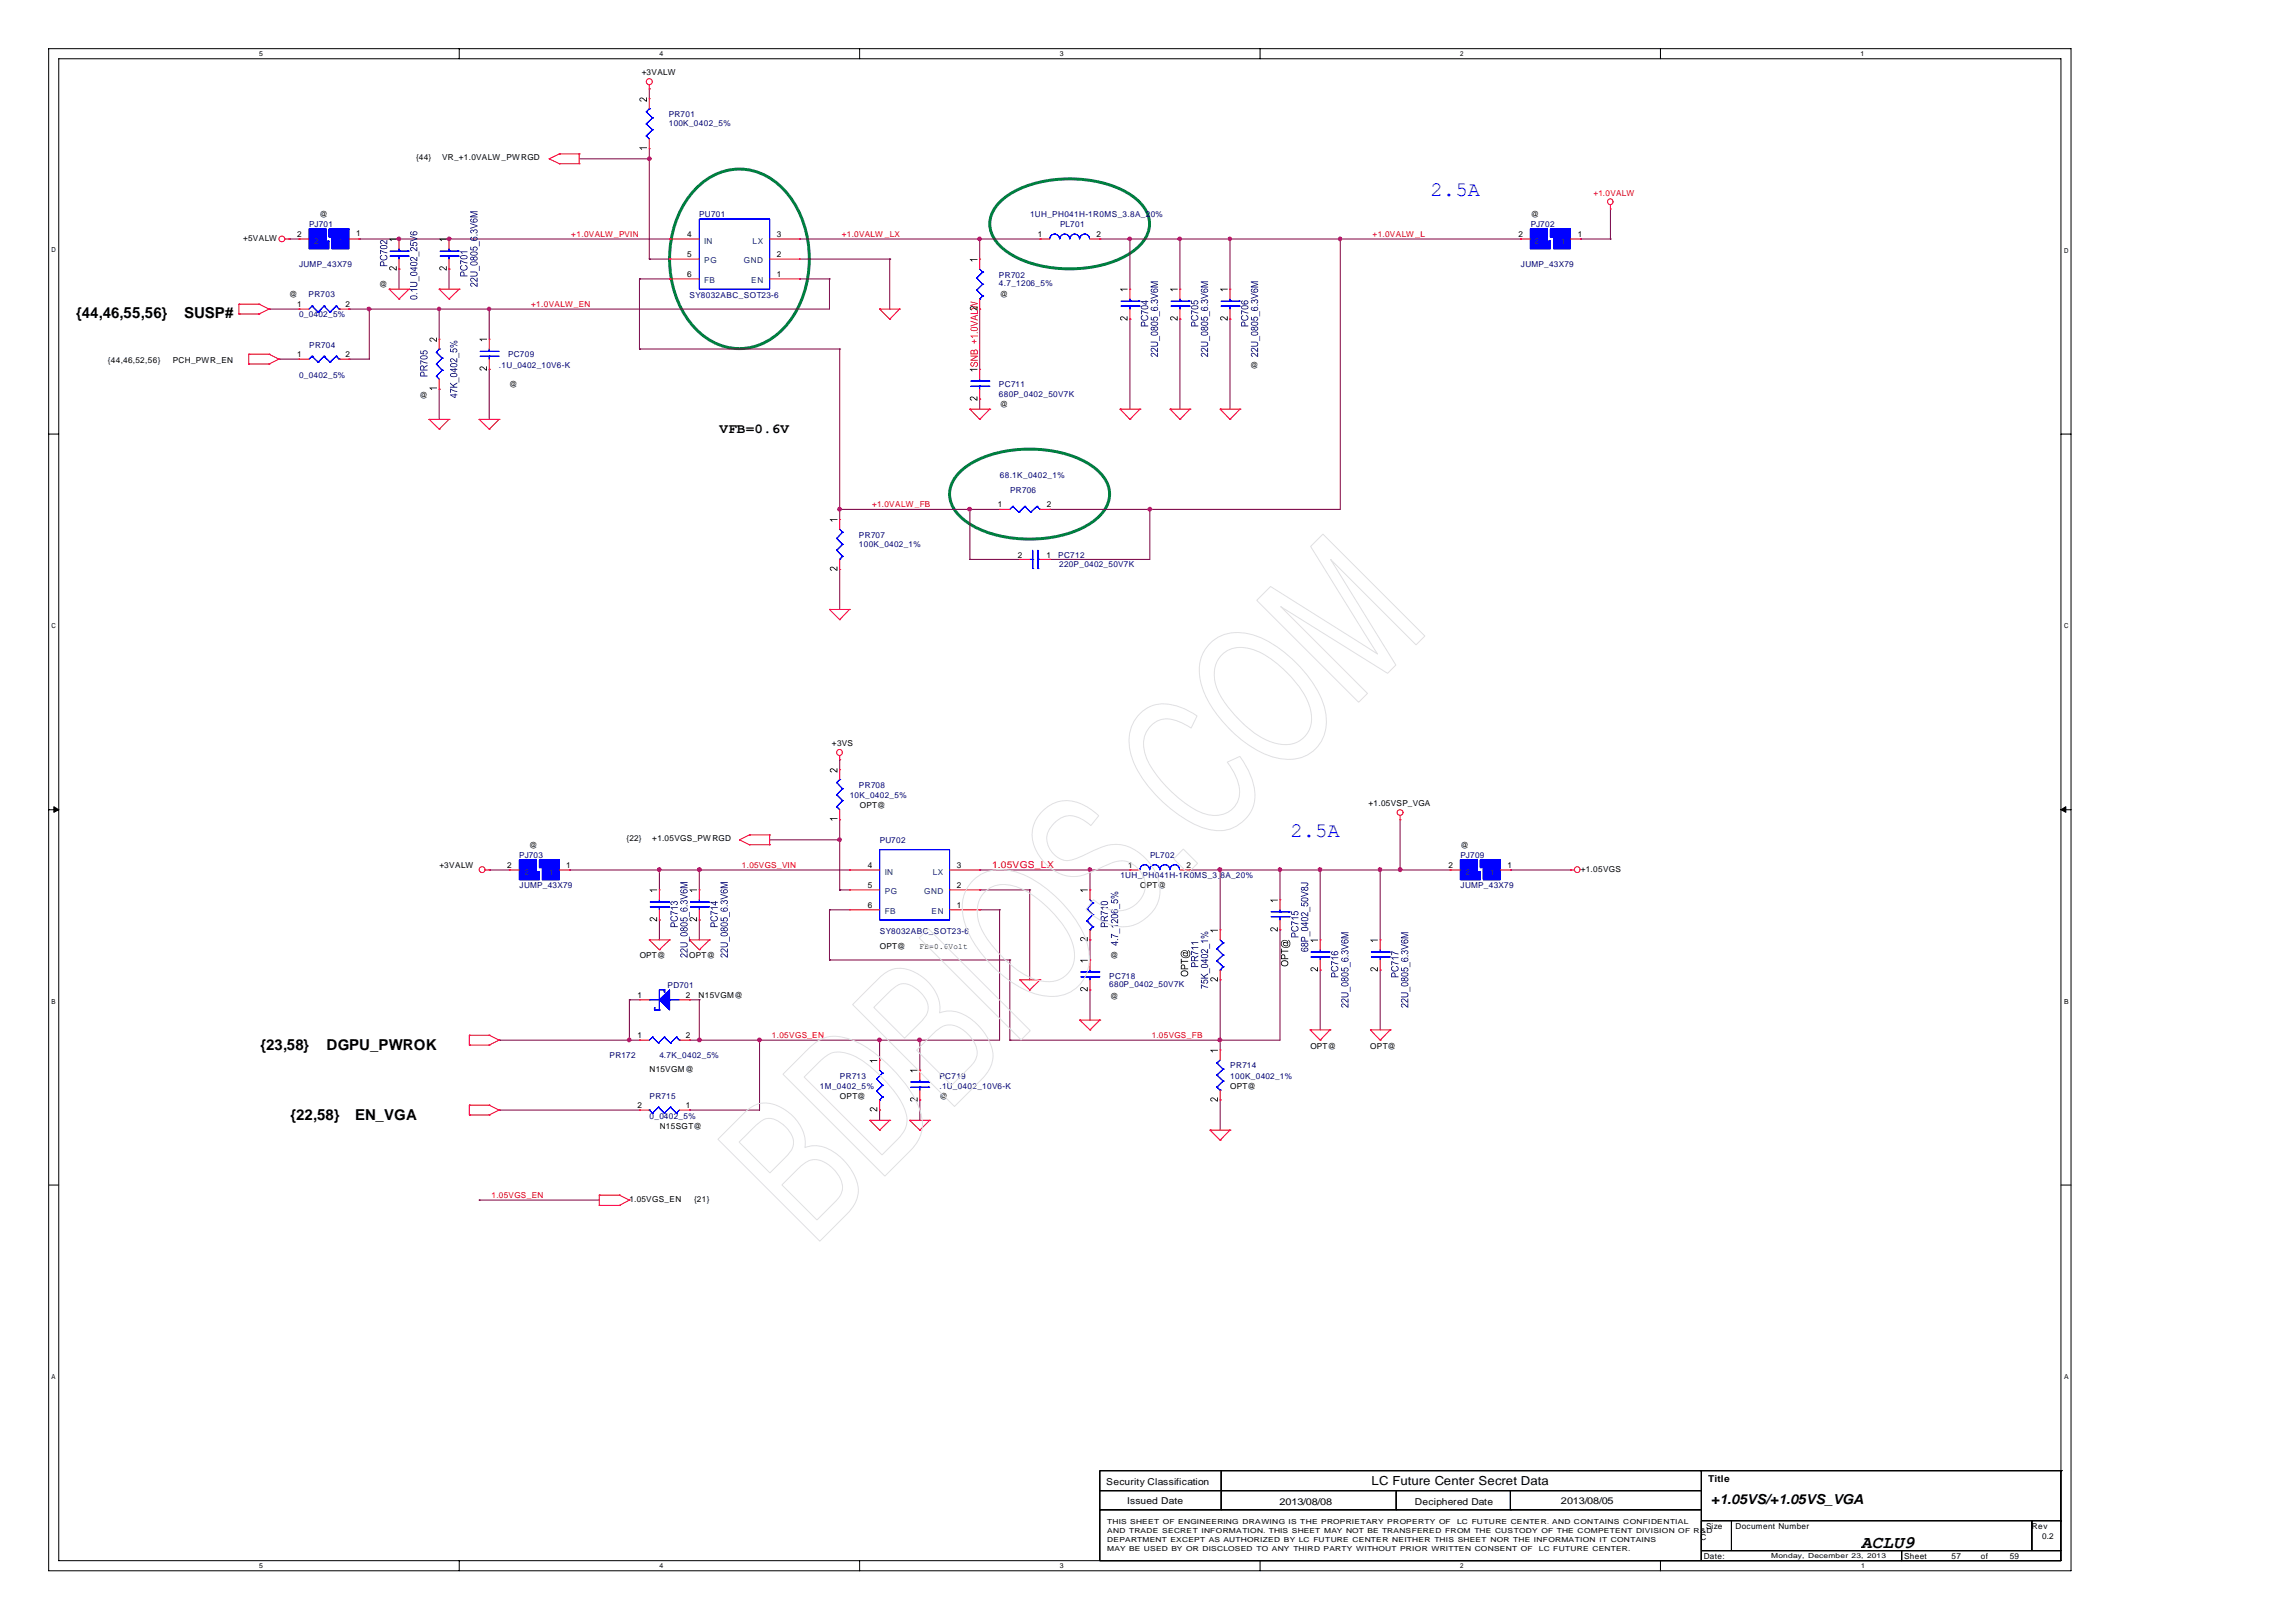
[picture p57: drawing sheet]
<svg xmlns="http://www.w3.org/2000/svg" width="297mm" height="210mm" viewBox="0 0 297 210" stroke-linecap="round" stroke-linejoin="round" font-family="sans-serif">
<defs><g id="words">
<g font-size="2.7" fill="#00f">
<text x="185.1" y="25.3">2.5A</text>
<text x="167" y="108.3">2.5A</text>
</g>
<text font-size="2.3" x="240.8" y="200.3">ACLU9</text>
<g font-size="1.9">
<text x="9.8" y="41.2">{44,46,55,56}</text>
<text x="23.8" y="41.2">SUSP#</text>
<text x="33.7" y="135.8">{23,58}</text>
<text x="42.3" y="135.8">DGPU_PWROK</text>
<text x="37.6" y="144.8">{22,58}</text>
<text x="45.9" y="144.8">EN_VGA</text>
</g>
<g font-size="1.8">
<text x="93.1" y="56">VFB=0.6V</text>
<text x="221.4" y="194.6">+1.05VS/+1.05VS_VGA</text>
</g>
<text font-size="1.6" x="177.5" y="192.2">LC Future Center Secret Data</text>
<text font-size="1.2" fill="#f00" x="128.4" y="112.3">1.05VGS_LX</text>
<g font-size="1.2">
<text x="221" y="191.7">Title</text>
<text x="143.2" y="192.1">Security Classification</text>
<text x="145.9" y="194.6">Issued Date</text>
<text x="165.5" y="194.7">2013/08/08</text>
<text x="183.1" y="194.7">Deciphered Date</text>
<text x="202" y="194.6">2013/08/05</text>
</g>
<g font-size="1.1">
<text x="83" y="9.7">+3VALW</text>
<text x="53.9" y="20.7">{44}</text>
<text x="57.2" y="20.7">VR_+1.0VALW _PW RGD</text>
<text x="41.3" y="28.1">@</text>
<text x="198.1" y="28.1">@</text>
<text x="31.5" y="31.2">+5VALW</text>
<text x="38.4" y="30.6">2</text>
<text x="46.1" y="30.6">1</text>
<text x="88.9" y="30.7">4</text>
<text x="88.9" y="33.2">5</text>
<text x="88.9" y="35.8">6</text>
<text x="100.5" y="30.6">3</text>
<text x="100.5" y="33.2">2</text>
<text x="100.5" y="35.8">1</text>
<text x="134.3" y="30.6">1</text>
<text x="141.9" y="30.6">2</text>
<text x="196.5" y="30.7">2</text>
<text x="204.2" y="30.7">1</text>
<text x="37.4" y="38.5">@</text>
<text x="38.4" y="39.7">1</text>
<text x="44.7" y="39.7">2</text>
<text x="49.1" y="37.2">@</text>
<text x="129.4" y="38.5">@</text>
<text x="14" y="46.9">{44,46,52,56}</text>
<text x="22.4" y="46.9">PCH_PWR_EN</text>
<text x="38.4" y="46.2">1</text>
<text x="44.7" y="46.2">2</text>
<text x="161.8" y="47.5">@</text>
<text x="54.3" y="51.4">@</text>
<text x="65.9" y="50.1">@</text>
<text x="129.4" y="52.7">@</text>
<text x="129.1" y="65.6">1</text>
<text x="135.4" y="65.6">2</text>
<text x="131.7" y="72.2">2</text>
<text x="135.4" y="72.2">1</text>
<text x="107.6" y="96.5">+3VS</text>
<text x="111.3" y="104.5">OPT@</text>
<text x="177.1" y="104.3">+1.05VSP_VGA</text>
<text x="56.9" y="112.3">+3VALW</text>
<text x="65.6" y="112.3">2</text>
<text x="68.5" y="109.7">@</text>
<text x="73.2" y="112.3">1</text>
<text x="81.1" y="108.8">{22}</text>
<text x="84.4" y="108.8">+1.05VGS_PW RGD</text>
<text x="112.3" y="112.3">4</text>
<text x="123.8" y="112.3">3</text>
<text x="146" y="112.3">1</text>
<text x="153.5" y="112.3">2</text>
<text x="187.4" y="112.3">2</text>
<text x="189" y="109.8">@</text>
<text x="195.1" y="112.3">1</text>
<text x="204.5" y="112.8">+1.05VGS</text>
<text x="112.3" y="114.8">5</text>
<text x="112.3" y="117.5">6</text>
<text x="123.8" y="114.8">2</text>
<text x="123.8" y="117.4">1</text>
<text x="147.6" y="114.9">OPT@</text>
<text x="82.8" y="124">OPT@</text>
<text x="89.2" y="124">OPT@</text>
<text x="113.9" y="122.7">OPT@</text>
<text x="119" y="122.7">FB=0.6Volt</text>
<text x="143.7" y="124">@</text>
<text x="82.5" y="129.1">1</text>
<text x="88.7" y="129.1">2</text>
<text x="90.4" y="129.1">N15VGM@</text>
<text x="143.7" y="129.2">@</text>
<text x="82.5" y="134.3">1</text>
<text x="88.7" y="134.3">2</text>
<text x="169.6" y="135.7">OPT@</text>
<text x="177.3" y="135.7">OPT@</text>
<text x="82.5" y="143.3">2</text>
<text x="84" y="138.6">N15VGM@</text>
<text x="88.7" y="143.3">1</text>
<text x="108.7" y="142.1">OPT@</text>
<text x="121.6" y="142.1">@</text>
<text x="159.2" y="140.8">OPT@</text>
<text x="85.4" y="146">N15SGT@</text>
<text x="81.5" y="155.5">1.05VGS_EN</text>
<text x="89.8" y="155.5">{21}</text>
<text x="220.8" y="197.9">Size</text>
<text x="224.6" y="197.9">Document Number</text>
<text x="262.9" y="197.9">Rev</text>
<text x="220" y="199.2">C</text>
<text x="220.5" y="201.7">Date:</text>
<text x="246.4" y="201.7">Sheet</text>
<text x="252.5" y="201.7">57</text>
<text x="256.3" y="201.7">of</text>
<text x="260.1" y="201.7">59</text>
<text x="264.2" y="199.1">0.2</text>
</g>
<g font-size="1.1" fill="#00007f">
<text x="86.5" y="15.2">PR701</text>
<text x="86.5" y="16.3">100K_0402_5%</text>
<text x="40" y="29.4">PJ701</text>
<text x="90.5" y="28.1">PU701</text>
<text x="133.3" y="28.1">1UH_PH041H-1R0MS_3.8A_20%</text>
<text x="137.2" y="29.4">PL701</text>
<text x="198.1" y="29.4">PJ702</text>
<text x="38.7" y="34.6">JUMP_43X79</text>
<text x="129.3" y="35.9">PR702</text>
<text x="196.8" y="34.6">JUMP_43X79</text>
<text x="38.7" y="41.1">0_0402_5%</text>
<text x="39.9" y="38.5">PR703</text>
<text x="89.2" y="38.5">SY8032ABC_SOT23-6</text>
<text x="129.3" y="37">4.7_1206_5%</text>
<text x="40" y="45">PR704</text>
<text x="64.6" y="47.5">.1U_0402_10V6-K</text>
<text x="65.8" y="46.2">PC709</text>
<text x="38.7" y="48.9">0_0402_5%</text>
<text x="129.3" y="50.1">PC711</text>
<text x="129.3" y="51.3">680P_0402_50V7K</text>
<text x="129.4" y="61.8">68.1K_0402_1%</text>
<text x="130.7" y="63.8">PR706</text>
<text x="111.1" y="69.6">PR707</text>
<text x="111.1" y="70.8">100K_0402_1%</text>
<text x="136.9" y="72.2">PC712</text>
<text x="137.1" y="73.3">220P_0402_50V7K</text>
<text x="111.1" y="102">PR708</text>
<text x="110" y="103.3">10K_0402_5%</text>
<text x="67.2" y="111">PJ703</text>
<text x="113.9" y="109.1">PU702</text>
<text x="145" y="113.6">1UH_PH041H-1R0MS_3.</text>
<text x="148.8" y="111">PL702</text>
<text x="157.9" y="113.6">8A_20%</text>
<text x="189" y="111">PJ709</text>
<text x="67.2" y="114.9">JUMP_43X79</text>
<text x="189" y="114.9">JUMP_43X79</text>
<text x="113.9" y="120.8">SY8032ABC_SOT23-6</text>
<text x="86.4" y="127.9">PD701</text>
<text x="143.5" y="126.6">PC718</text>
<text x="143.5" y="127.7">680P_0402_50V7K</text>
<text x="78.9" y="136.9">PR172</text>
<text x="85.3" y="136.9">4.7K_0402_5%</text>
<text x="84" y="142.1">PR715</text>
<text x="106.1" y="140.8">1M_0402_5%</text>
<text x="108.7" y="139.6">PR713</text>
<text x="121.6" y="139.6">PC719</text>
<text x="121.6" y="140.8">.1U_0402_10V6-K</text>
<text x="159.2" y="138.2">PR714</text>
<text x="159.2" y="139.6">100K_0402_1%</text>
<text x="84" y="144.7">0_0402_5%</text>
</g>
<g font-size="1.1" fill="#f00">
<text x="206.2" y="25.3">+1.0VALW</text>
<text x="73.9" y="30.7">+1.0VALW_PVIN</text>
<text x="108.9" y="30.7">+1.0VALW _LX</text>
<text x="177.6" y="30.7">+1.0VALW _L</text>
<text x="68.7" y="39.7">+1.0VALW_EN</text>
<text x="112.8" y="65.6">+1.0VALW _FB</text>
<text x="96" y="112.3">1.05VGS_VIN</text>
<text x="99.9" y="134.3">1.05VGS_EN</text>
<text x="149" y="134.3">1.05VGS_FB</text>
<text x="63.6" y="155">1.05VGS_EN</text>
</g>
<g font-size="1.1" fill="#003f7f">
<text x="40.6" y="31.5">2</text>
<text x="43.8" y="31.5">1</text>
<text x="91.1" y="31.5">IN</text>
<text x="91.1" y="34.1">PG</text>
<text x="96.2" y="34.1">GND</text>
<text x="97.4" y="31.5">LX</text>
<text x="198.6" y="31.5">2</text>
<text x="202" y="31.5">1</text>
<text x="91.1" y="36.7">FB</text>
<text x="97.2" y="36.7">EN</text>
<text x="67.9" y="113.1">2</text>
<text x="71" y="113.1">1</text>
<text x="114.5" y="113.1">IN</text>
<text x="120.7" y="113.1">LX</text>
<text x="189.6" y="113.1">2</text>
<text x="192.8" y="113.1">1</text>
<text x="114.5" y="115.7">PG</text>
<text x="114.5" y="118.3">FB</text>
<text x="119.6" y="115.7">GND</text>
<text x="120.5" y="118.3">EN</text>
</g>
<g font-size=".9">
<text x="33.5" y="7.3">5</text>
<text x="85.3" y="7.3">4</text>
<text x="137.1" y="7.3">3</text>
<text x="189" y="7.3">2</text>
<text x="240.7" y="7.3">1</text>
<text x="6.6" y="32.6">D</text>
<text x="267.1" y="32.7">D</text>
<text x="6.6" y="81.2">C</text>
<text x="267.1" y="81.2">C</text>
<text x="6.6" y="129.9">B</text>
<text x="267.1" y="129.9">B</text>
<text x="6.6" y="178.4">A</text>
<text x="267.1" y="178.4">A</text>
<text x="143.3" y="197.1">THIS SHEET OF ENGINEERING DRAWING IS THE PROPRIETARY PROPERTY OF</text>
<text x="188.5" y="197.1">LC FUTURE CENTER. AND CONTAINS CONFIDENTIAL</text>
<text x="33.5" y="202.9">5</text>
<text x="85.3" y="202.9">4</text>
<text x="137.1" y="202.9">3</text>
<text x="143.3" y="198.3">AND TRADE SECRET INFORMATION. THIS SHEET MAY NOT BE TRANSFERED FROM THE CUSTODY OF THE COMPETENT DIVISION OF R&amp;D</text>
<text x="143.3" y="199.5">DEPARTMENT EXCEPT AS AUTHORIZED BY LC FUTURE CENTER NEITHER THIS SHEET NOR THE INFORMATION IT CONTAINS</text>
<text x="143.3" y="200.7">MAY BE USED BY OR DISCLOSED TO ANY THIRD PARTY WITHOUT PRIOR WRITTEN CONSENT OF</text>
<text x="189" y="202.9">2</text>
<text x="199.1" y="200.7">LC FUTURE CENTER.</text>
<text x="229.2" y="201.5">Monday, December 23, 2013</text>
<text x="240.8" y="202.9">1</text>
</g>
</g></defs>
<g fill="none" stroke="#000" stroke-width=".13">
<path d="M6.3 6.3h261.7v196.9h-261.7zM7.6 7.6h259.1v194.3h-259.1zM59.4 6.3v1.3M111.2 6.3v1.3M163.1 6.3v1.3M214.9 6.3v1.3M6.3 56.2h1.3M266.7 56.2h1.3M6.3 104.8h1.3M7 104.4l.6 .4-.6 .3zM266.7 104.8l.6-.4v.7zM266.7 104.8h1.3"/>
<path d="M6.3 153.3h1.3M266.7 153.3h1.3M59.4 201.9v1.3M111.2 201.9v1.3M163.1 201.9v1.3M214.9 201.9v1.3"/>
</g>
<path d="M7 104.4l.6 .4-.6 .3zM266.7 104.8l.6-.4v.7z" fill="#000"/>
<path d="M90.5 24a7.5 7.5 0 0 1 11.2 .8 13.9 13.9 0 0 1 0 17.4 7.6 7.6 0 0 1-12 0 13.9 13.9 0 0 1 0-17.4zM129.5 26a13.3 13.3 0 0 1 8.9-2.9 13.2 13.2 0 0 1 8.9 2.9 3.8 3.8 0 0 1 0 5.9 13.2 13.2 0 0 1-8.9 2.9 13.3 13.3 0 0 1-8.9-2.9 3.8 3.8 0 0 1 0-5.9zM124.3 61a13.3 13.3 0 0 1 8.9-2.9 13.3 13.3 0 0 1 9 2.9 3.8 3.8 0 0 1 0 5.9 13.3 13.3 0 0 1-9 2.8 13.3 13.3 0 0 1-8.9-2.8 3.8 3.8 0 0 1 0-5.9z" fill="none" stroke="#007f3f" stroke-width=".38"/>
<path d="M37.4 30.9h.1M37.4 30.9h1.3M58.1 30.9h.1M58.1 30.9h28.5" fill="none" stroke="#7f003f" stroke-width=".13"/>
<path d="M57.9 30.7h.2h.2l.1 .2-.1 .2h-.2h-.2v-.2z" fill-rule="evenodd" fill="#f0f"/>
<path d="M57.9 30.7h.2h.2l.1 .2-.1 .2h-.2h-.2v-.2z" fill="none" stroke="#f0f" stroke-width=".13"/>
<path d="M51.6 30.9h.1M51.6 30.9h6.5M58.1 34.8h.1M58.1 34.8v2.6" fill="none" stroke="#7f003f" stroke-width=".13"/>
<circle cx="51.6" cy="30.9" r=".24" fill="#f0f"/>
<circle cx="51.6" cy="30.9" r=".24" fill="none" stroke="#f0f" stroke-width=".13"/>
<path d="M63.3 40h.1M63.3 40h44" fill="none" stroke="#7f003f" stroke-width=".13"/>
<circle cx="63.3" cy="40" r=".23" fill="#f0f"/>
<circle cx="63.3" cy="40" r=".23" fill="none" stroke="#f0f" stroke-width=".13"/>
<g fill="none" stroke="#7f003f" stroke-width=".13">
<path d="M34.8 40h.1M34.8 40h3.9M45.2 40h.1M45.2 40h2.6M47.8 40h.1M47.8 40v6.5h-2.6M56.8 40h.1M56.8 40h6.5M56.8 40v3.9M63.3 40h.1M63.3 40v3.9M45.2 46.5h.1"/>
<path d="M56.8 50.4h.1M56.8 50.4v3.9M63.3 47.8h.1M63.3 47.8v6.5"/>
</g>
<path d="M47.6 39.8l.1-.1 .2 .1 .1 .2-.1 .1-.2 .1-.1-.1-.1-.1z" fill-rule="evenodd" fill="#f0f"/>
<path d="M47.6 39.8l.1-.1 .2 .1 .1 .2-.1 .1-.2 .1-.1-.1-.1-.1z" fill="none" stroke="#f0f" stroke-width=".13"/>
<path d="M47.8 40h.1M47.8 40h9" fill="none" stroke="#7f003f" stroke-width=".13"/>
<circle cx="56.8" cy="40" r=".23" fill="#f0f"/>
<circle cx="56.8" cy="40" r=".23" fill="none" stroke="#f0f" stroke-width=".13"/>
<path d="M103.5 30.9h.1M103.5 30.9h23.3M146.2 30.9h.1M146.2 30.9v6.5M36.1 46.5h.1M36.1 46.5h2.6" fill="none" stroke="#7f003f" stroke-width=".13"/>
<path d="M146 30.7h.2h.1l.1 .2-.1 .2h-.1h-.2l-.1-.2z" fill-rule="evenodd" fill="#f0f"/>
<path d="M146 30.7h.2h.1l.1 .2-.1 .2h-.1h-.2l-.1-.2z" fill="none" stroke="#f0f" stroke-width=".13"/>
<path d="M126.8 30.9h.1M126.8 30.9h7.8M126.8 30.9v2.6M142.3 30.9h.1M142.3 30.9h3.9" fill="none" stroke="#7f003f" stroke-width=".13"/>
<circle cx="126.8" cy="30.9" r=".23" fill="#f0f"/>
<circle cx="126.8" cy="30.9" r=".23" fill="none" stroke="#f0f" stroke-width=".13"/>
<path d="M152.7 30.9h.1M152.7 30.9h6.5M152.7 30.9v6.5" fill="none" stroke="#7f003f" stroke-width=".13"/>
<path d="M152.5 30.7h.2h.1l.1 .2-.1 .2h-.1h-.2l-.1-.2z" fill-rule="evenodd" fill="#f0f"/>
<path d="M152.5 30.7h.2h.1l.1 .2-.1 .2h-.1h-.2l-.1-.2z" fill="none" stroke="#f0f" stroke-width=".13"/>
<path d="M126.8 40h.1M126.8 40v7.8M146.2 30.9h.1M146.2 30.9h6.5M159.2 30.9h.1M159.2 30.9h14.2M159.2 30.9v6.5M126.8 51.6h.1M126.8 51.6v1.3M146.2 41.3h.1M146.2 41.3v11.6" fill="none" stroke="#7f003f" stroke-width=".13"/>
<circle cx="159.1" cy="30.9" r=".23" fill="#f0f"/>
<circle cx="159.1" cy="30.9" r=".23" fill="none" stroke="#f0f" stroke-width=".13"/>
<g fill="none" stroke="#7f003f" stroke-width=".13">
<path d="M173.4 30.9h.1M173.4 30.9h23.3M152.7 41.3h.1M152.7 41.3v11.6M159.2 41.3h.1M159.2 41.3v11.6M108.7 65.9h.1M108.7 65.9h16.8M125.5 72.4h.1M125.5 65.9h.1M125.5 72.4h6.5M125.5 65.9v6.5"/>
<path d="M135.8 72.4h.1M135.8 72.4h13"/>
</g>
<circle cx="125.5" cy="65.9" r=".25" fill="#f0f"/>
<circle cx="125.5" cy="65.9" r=".25" fill="none" stroke="#f0f" stroke-width=".13"/>
<path d="M108.7 45.2h.1M108.7 45.2v22M108.7 65.9h.1M108.7 73.7h.1M108.7 73.7v5.1M125.5 65.9h.1M125.5 65.9h3.8M148.8 65.9h.1M148.8 65.9h24.6" fill="none" stroke="#7f003f" stroke-width=".13"/>
<circle cx="108.6" cy="65.9" r=".24" fill="#f0f"/>
<circle cx="108.6" cy="65.9" r=".24" fill="none" stroke="#f0f" stroke-width=".13"/>
<path d="M173.4 30.9h.1M173.4 30.9v35M82.7 45.2h.1M82.7 45.2h26" fill="none" stroke="#7f003f" stroke-width=".13"/>
<path d="M173.2 30.7h.2h.2v.2v.2h-.2h-.2v-.2z" fill-rule="evenodd" fill="#f0f"/>
<path d="M173.2 30.7h.2h.2v.2v.2h-.2h-.2v-.2z" fill="none" stroke="#f0f" stroke-width=".13"/>
<path d="M135.8 65.9h.1M135.8 65.9h13M148.8 65.9h.1M148.8 65.9v6.5" fill="none" stroke="#7f003f" stroke-width=".13"/>
<circle cx="148.8" cy="65.9" r=".24" fill="#f0f"/>
<circle cx="148.8" cy="65.9" r=".24" fill="none" stroke="#f0f" stroke-width=".13"/>
<g fill="none" stroke="#7f003f" stroke-width=".13">
<path d="M84 11.5h.1M84 11.5v1.3M84 19.2v1.3M46.5 30.9h.1M46.5 30.9h5.1M51.6 34.8h.1M51.6 34.8v2.6M84 20.5h.1M115.1 33.5h.1M115.1 33.5v6.5M204.5 30.9h.1M204.5 30.9h3.9"/>
<path d="M208.4 30.9h.1M208.4 27v3.9M108.7 98.3h.1M108.7 98.3v1.3M99.6 108.7h9.1M108.7 115.1h.1M108.7 108.7h.1M108.7 115.1h1.2M108.7 106.1v9"/>
</g>
<circle cx="108.6" cy="108.6" r=".24" fill="#f0f"/>
<circle cx="108.6" cy="108.6" r=".24" fill="none" stroke="#f0f" stroke-width=".13"/>
<path d="M85.3 112.6h.1M85.3 112.6h5.2" fill="none" stroke="#7f003f" stroke-width=".13"/>
<path d="M85.1 112.3h.2h.2v.4l-.2 .1-.2-.1v-.2z" fill-rule="evenodd" fill="#f0f"/>
<path d="M85.1 112.3h.2h.2v.4l-.2 .1-.2-.1v-.2z" fill="none" stroke="#f0f" stroke-width=".13"/>
<path d="M90.5 112.6h.1M90.5 112.6v2.5M157.9 112.6h.1M157.9 112.6h7.7M178.6 112.6h.1M178.6 112.6h2.6M181.2 112.6h.1M181.2 106.1v6.5M195.4 112.6h.1M195.4 112.6h7.8M165.6 120.3h.1M165.6 120.3v14.3" fill="none" stroke="#7f003f" stroke-width=".13"/>
<path d="M165.5 112.3h.1h.2v.2v.2l-.2 .1-.1-.1-.1-.2z" fill-rule="evenodd" fill="#f0f"/>
<path d="M165.5 112.3h.1h.2v.2v.2l-.2 .1-.1-.1-.1-.2z" fill="none" stroke="#f0f" stroke-width=".13"/>
<path d="M154 112.6h.1M154 112.6h3.9M165.6 112.6h.1M165.6 112.6v3.8M130.7 134.6h.1M130.7 134.6h27.2M157.9 134.6h.1M157.9 134.6v1.2" fill="none" stroke="#7f003f" stroke-width=".13"/>
<circle cx="157.8" cy="134.5" r=".25" fill="#f0f"/>
<circle cx="157.8" cy="134.5" r=".25" fill="none" stroke="#f0f" stroke-width=".13"/>
<path d="M157.9 112.6h.1M157.9 112.6v7.7M170.8 112.6h.1M170.8 112.6v9M130.7 124.2h.1M130.7 124.2v10.4M170.8 125.5h.1M170.8 125.5v7.7" fill="none" stroke="#7f003f" stroke-width=".13"/>
<circle cx="157.8" cy="112.5" r=".25" fill="#f0f"/>
<circle cx="157.8" cy="112.5" r=".25" fill="none" stroke="#f0f" stroke-width=".13"/>
<path d="M126.8 112.6h.1M126.8 112.6h19.4M141 112.6h.1M157.9 142.3h.1M157.9 142.3v3.9" fill="none" stroke="#7f003f" stroke-width=".13"/>
<path d="M140.8 112.3h.2h.2l.1 .2-.1 .2h-.3l-.1-.2z" fill-rule="evenodd" fill="#f0f"/>
<path d="M140.8 112.3h.2h.2l.1 .2-.1 .2h-.3l-.1-.2z" fill="none" stroke="#f0f" stroke-width=".13"/>
<path d="M63.3 112.6h.1M63.3 112.6h2.6M165.6 112.6h.1M165.6 112.6h5.2M119 134.6h.1M119 134.6h10.3M157.9 134.6h.1M157.9 134.6h7.7" fill="none" stroke="#7f003f" stroke-width=".13"/>
<path d="M118.8 134.4l.2-.1 .2 .1v.3l-.2 .1-.2-.1-.1-.2z" fill-rule="evenodd" fill="#f0f"/>
<path d="M118.8 134.4l.2-.1 .2 .1v.3l-.2 .1-.2-.1-.1-.2z" fill="none" stroke="#f0f" stroke-width=".13"/>
<g fill="none" stroke="#7f003f" stroke-width=".13">
<path d="M133.2 115.1h.1M133.2 115.1v11.7M170.8 112.6h.1M170.8 112.6h7.8M178.6 112.6h.1M178.6 112.6v9M81.4 134.6h.1M81.4 134.6h1.3M113.8 134.6h.1M113.8 134.6h5.2M119 134.6h.1M119 134.6v3.8"/>
<path d="M141 128.1h.1M141 128.1v3.9M157.9 126.8h.1M157.9 126.8v7.8M178.6 125.5h.1M178.6 125.5v7.7M119 142.3h.1M119 142.3v2.6"/>
</g>
<circle cx="178.6" cy="112.5" r=".25" fill="#f0f"/>
<circle cx="178.6" cy="112.5" r=".25" fill="none" stroke="#f0f" stroke-width=".13"/>
<circle cx="170.8" cy="112.5" r=".25" fill="#f0f"/>
<circle cx="170.8" cy="112.5" r=".25" fill="none" stroke="#f0f" stroke-width=".13"/>
<path d="M98.3 134.6h.1M98.3 134.6h15.5" fill="none" stroke="#7f003f" stroke-width=".13"/>
<circle cx="113.8" cy="134.5" r=".24" fill="#f0f"/>
<circle cx="113.8" cy="134.5" r=".24" fill="none" stroke="#f0f" stroke-width=".13"/>
<circle cx="98.3" cy="134.5" r=".24" fill="#f0f"/>
<circle cx="98.3" cy="134.5" r=".24" fill="none" stroke="#f0f" stroke-width=".13"/>
<g fill="none" stroke="#7f003f" stroke-width=".13">
<path d="M73.7 112.6h.1M73.7 112.6h11.6M85.3 119h.1M85.3 112.6h.1M85.3 112.6v2.5M85.3 119v2.6M90.5 119h.1M90.5 119v2.6M107.3 117.7h.1M107.3 117.7h2.6M181.2 112.6h.1M181.2 112.6h6.4"/>
<path d="M113.8 134.6h.1M113.8 134.6v2.5M113.8 143.6h.1M113.8 143.6v1.3"/>
</g>
<circle cx="181.2" cy="112.5" r=".25" fill="#f0f"/>
<circle cx="181.2" cy="112.5" r=".25" fill="none" stroke="#f0f" stroke-width=".13"/>
<path d="M90.5 112.6h.1M90.5 112.6h19.4M126.8 117.7h.1M126.8 117.7h2.5M129.3 117.7h.1M129.3 117.7v16.9M141 112.6h.1M141 112.6v2.5M141 121.6h.1M141 121.6v2.6" fill="none" stroke="#7f003f" stroke-width=".13"/>
<circle cx="90.5" cy="112.5" r=".26" fill="#f0f"/>
<circle cx="90.5" cy="112.5" r=".26" fill="none" stroke="#f0f" stroke-width=".13"/>
<path d="M107.3 117.7h.1M107.3 117.7v6.5M89.2 134.6h.1M90.5 129.3h.1M90.5 129.3v5.3h-1.3M98.3 134.6h.1M98.3 134.6v9h-9.1M107.3 124.2h.1M107.3 124.2h23.4M89.2 143.6h.1" fill="none" stroke="#7f003f" stroke-width=".13"/>
<circle cx="90.5" cy="134.5" r=".25" fill="#f0f"/>
<circle cx="90.5" cy="134.5" r=".25" fill="none" stroke="#f0f" stroke-width=".13"/>
<path d="M126.8 115.1h.1M126.8 115.1h6.4M64.6 134.6h.1M81.4 129.3h.1M81.4 129.3h1.3M81.4 129.3v5.3h-16.8M89.2 129.3h.1M89.2 129.3h1.3" fill="none" stroke="#7f003f" stroke-width=".13"/>
<circle cx="81.4" cy="134.5" r=".24" fill="#f0f"/>
<circle cx="81.4" cy="134.5" r=".24" fill="none" stroke="#f0f" stroke-width=".13"/>
<g fill="none" stroke="#7f003f" stroke-width=".13">
<path d="M74.9 20.5h9.1M82.7 36.1h.1M82.7 36.1h3.9M82.7 36.1v9.1M84 20.5h.1M84 33.5h.1M84 33.5h2.6M84 20.5v13M86.6 36.1h.1M86.6 33.5h.1M103.5 36.1h.1M103.5 36.1h3.8"/>
<path d="M103.5 33.5h11.6M107.3 36.1h.1M107.3 36.1v3.9M115.1 33.5h.1M90.5 134.6h.1M90.5 134.6h7.8M62 155.3h.1M62 155.3h15.5M64.6 143.6h.1M64.6 143.6h18.1"/>
</g>
<circle cx="84" cy="20.5" r=".24" fill="#f0f"/>
<circle cx="84" cy="20.5" r=".24" fill="none" stroke="#f0f" stroke-width=".13"/>
<g fill="none" stroke="#f00" stroke-width=".13">
<path d="M72.4 19.9h.1M72.4 19.9l-1.3 .6M72.4 19.9h2.5M74.9 19.9h.1M74.9 19.9v1.3M84 11.5h.1M84 19.2h.1M84 12.8h.1M84 11v.5M84 12.8v1.3M84 18v1.2M30.9 39.4h.1"/>
<path d="M30.9 39.4h2.6M30.9 39.4v1.2M33.5 39.4h.1M33.5 39.4l1.3 .6M34.8 40h.1M34.8 40l-1.3 .6M36.9 30.9h.5M37.4 30.9h.1M50.4 37.4h.1M50.4 37.4h2.5M50.4 37.4l1.2 1.3M51.6 38.7h.1"/>
<path d="M52.9 37.4h.1M52.9 37.4l-1.3 1.3M56.8 37.4h.1M56.8 37.4h2.6M56.8 37.4l1.3 1.3M58.1 38.7h.1M59.4 37.4h.1M59.4 37.4l-1.3 1.3M71.1 20.5h.1M71.1 20.5l1.3 .7M72.4 21.2h.1M72.4 21.2h2.5"/>
<path d="M74.9 21.2h.1M86.6 30.9h.1M86.6 33.5h.1M86.6 36.1h.1M86.6 30.9h3.9M86.6 33.5h3.9M86.6 36.1h3.9M99.6 30.9h3.9M99.6 33.5h3.9M99.6 36.1h3.9M103.5 30.9h.1M103.5 36.1h.1"/>
<path d="M103.5 33.5h.1M113.8 40h.1M113.8 40h2.6M113.8 40l1.3 1.3M116.4 40h.1M116.4 40l-1.3 1.3M134.6 30.9h.1M134.6 30.9h1.2M141 30.9h1.3M142.3 30.9h.1M146.2 37.4h.1M146.2 37.4v1.3"/>
<path d="M146.2 40v1.3M208.4 27h.1M208.4 26.5v.5M30.9 40.6h.1M30.9 40.6h2.6M32.2 45.8h.1M32.2 47.1h.1M32.2 47.1h2.6M32.2 45.8h2.6M32.2 45.8v1.3M33.5 40.6h.1M34.8 47.1h.1"/>
<path d="M34.8 45.8h.1M34.8 45.8l1.3 .7M36.1 46.5h.1M36.1 46.5l-1.3 .6M55.5 54.3h.1M55.5 54.3h2.6M55.5 54.3l1.3 1.2M56.8 55.5h.1M58.1 54.3h.1M58.1 54.3l-1.3 1.2M62 54.3h.1M62 54.3h2.6"/>
<path d="M62 54.3l1.3 1.2M63.3 55.5h.1M63.3 43.9h.1M63.3 47.8h.1M63.3 43.9v1.3M63.3 46.5v1.3M64.6 54.3h.1M64.6 54.3l-1.3 1.2M115.1 41.3h.1M125.5 52.9h.1M125.5 52.9h2.6M125.5 52.9l1.3 1.4"/>
<path d="M126.8 54.3h.1M128.1 52.9h.1M128.1 52.9l-1.3 1.4M144.9 52.9h.1M144.9 52.9h2.6M144.9 52.9l1.3 1.4M146.2 54.3h.1M146.2 41.3h.1M147.5 52.9h.1M147.5 52.9l-1.3 1.4M151.4 52.9h.1M151.4 52.9h2.6"/>
<path d="M151.4 52.9l1.3 1.4M152.7 54.3h.1M154 52.9h.1M154 52.9l-1.3 1.4M157.9 52.9h.1M157.9 52.9h2.6M157.9 52.9l1.3 1.4M159.2 54.3h.1M160.5 52.9h.1M160.5 52.9l-1.3 1.4M107.3 78.8h.1M107.3 78.8h2.6"/>
<path d="M107.3 78.8l1.4 1.4M109.9 78.8h.1M109.9 78.8l-1.2 1.4M129.3 65.9h.1M129.3 65.9h1.4M134.6 65.9h1.2M135.8 65.9h.1M108.7 80.2h.1M108.7 98.3h.1M108.7 97.8v.5M62.8 112.6h.5M63.3 112.6h.1"/>
<path d="M95.7 108.7h.1M95.7 108.7l1.3 .6M97 108h.1M97 109.3h.1M97 108l-1.3 .7M97 108h2.6M97 109.3h2.6M99.6 108h.1M99.6 109.3h.1M99.6 108v1.3M141 115.1h.1M141 115.1v1.3"/>
<path d="M181.2 106.1h.1M181.2 105.5v.6M203.2 112.6h.1M203.2 112.6h.5M60.7 133.9h.1M60.7 135.2h.1M60.7 133.9v1.3M60.7 133.9h2.6M60.7 135.2h2.6M63.3 133.9h.1M63.3 135.2h.1M63.3 133.9l1.3 .7"/>
<path d="M64.6 134.6h.1M64.6 134.6l-1.3 .6M82.7 134.6h.1M82.7 134.6h1.3M84 121.6h.1M84 121.6h2.6M84 121.6l1.3 1.3M85.3 122.9h.1M86.6 121.6h.1M86.6 121.6l-1.3 1.3M87.9 134.6h1.3M89.2 121.6h.1"/>
<path d="M89.2 134.6h.1M89.2 121.6h2.6M89.2 121.6l1.3 1.3M90.5 122.9h.1M91.8 121.6h.1M91.8 121.6l-1.3 1.3M119 138.4h.1M119 138.4v1.3M132 126.8h.1M132 126.8h2.6M132 126.8l1.2 1.3M133.2 128.1h.1"/>
<path d="M134.6 126.8h.1M134.6 126.8l-1.4 1.3M139.7 132h.1M139.7 132h2.6M139.7 132l1.3 1.2M141 133.2h.1M141 121.6h.1M141 124.2h.1M141 128.1h.1M141 120.3v1.3M141 124.2v1.3M141 126.8v1.3"/>
<path d="M142.3 132h.1M142.3 132l-1.3 1.2M169.5 133.2h.1M169.5 133.2h2.6M169.5 133.2l1.3 1.4M170.8 134.6h.1M172.1 133.2h.1M172.1 133.2l-1.3 1.4M177.3 133.2h.1M177.3 133.2h2.6M177.3 133.2l1.3 1.4M178.6 134.6h.1"/>
<path d="M178.6 121.6h.1M178.6 125.5h.1M178.6 121.6v1.3M178.6 124.2v1.3M179.9 133.2h.1M179.9 133.2l-1.3 1.4M60.7 143h.1M60.7 144.3h.1M60.7 143h2.6M60.7 143v1.3M60.7 144.3h2.6M63.3 143h.1"/>
<path d="M63.3 144.3h.1M63.3 143l1.3 .6M64.6 143.6h.1M64.6 143.6l-1.3 .7M77.5 154.6h.1M77.5 155.9h.1M77.5 154.6h2.7M77.5 154.6v1.3M77.5 155.9h2.7M80.2 154.6h.1M80.2 155.9h.1M80.2 154.6l1.2 .7"/>
<path d="M81.4 155.3h.1M81.4 155.3l-1.2 .6M112.6 144.9h.1M112.6 144.9h2.5M112.6 144.9l1.2 1.3M113.8 146.2h.1M115.1 144.9h.1M115.1 144.9l-1.3 1.3M117.7 144.9h.1M117.7 144.9h2.6M117.7 144.9l1.3 1.3M119 146.2h.1"/>
<path d="M119 142.3h.1M119 141v1.3M120.3 144.9h.1M120.3 144.9l-1.3 1.3M156.6 146.2h.1M156.6 146.2h2.6M156.6 146.2l1.3 1.3M157.9 147.5h.1M159.2 146.2h.1M159.2 146.2l-1.3 1.3"/>
<circle cx="84" cy="10.6" r=".39"/>
<circle cx="36.5" cy="30.9" r=".37"/>
<circle cx="208.4" cy="26.1" r=".37"/>
<circle cx="108.6" cy="97.3" r=".37"/>
<circle cx="62.4" cy="112.5" r=".38"/>
<circle cx="181.2" cy="105.1" r=".38"/>
<circle cx="204.1" cy="112.5" r=".37"/>
</g>
<g fill="none" stroke="#000" stroke-width=".13">
<path d="M142.3 190.3h77.9v2.5h-77.9zM142.3 192.8h77.9v2.5h-77.9zM142.3 195.3h77.9v6.6h-77.9zM158 192.8h.1M158 195.3h.1M158 190.3v5M180.7 195.3h.1M180.7 192.8v2.5M195.4 195.3h.1M195.4 192.8v2.5M220 190.3h46.7M220.2 196.7h3.8v3.9h-3.8z"/>
<path d="M224 196.7h38.9v3.9h-38.9zM262.9 196.7h3.8v3.9h-3.8zM266.7 190.3h.1M266.7 190.3v6.4M220.2 200.6h25.9v1.3h-25.9zM246.1 200.6h20.6v1.3h-20.6z"/>
</g>
<g fill="none" stroke="#00f" stroke-width=".13">
<path d="M83.6 17.6h.1M83.6 16h.1M83.6 14.5h.1M83.6 17.6l.4 .4M83.6 16l.8 .8M83.6 14.5l.8 .8M84 14.1h.1M84 14.1l-.4 .4M84.4 16.8h.1M84.4 15.3h.1M84.4 16.8l-.8 .8M84.4 15.3l-.8 .7"/>
<path d="M90.5 28.3h9.1v9.1h-9.1zM135.8 30.9a.64 .64 0 0 1 .7-.6 .64 .64 0 0 1 .6 .6M137.1 30.9a.64 .64 0 0 1 .7-.6 .64 .64 0 0 1 .6 .6M138.4 30.9a.62 .62 0 0 1 .7-.6 .62 .62 0 0 1 .6 .6M139.7 30.9a.64 .64 0 0 1 .7-.6 .64 .64 0 0 1 .6 .6M145.1 39.6h2.3M145.1 39h2.3M146.2 39h.1M146.2 39.6h.1M146.2 38.7v.3M146.2 39.6v.4M147.4 39.6h.1"/>
<path d="M147.4 39h.1M62.1 46.1h2.4M62.1 45.5h2.4M63.3 45.5h.1M63.3 46.1h.1M63.3 45.2v.3M63.3 46.1v.4M64.5 46.1h.1M64.5 45.5h.1M131 65.5h.1M131 65.5l-.3 .4M131 65.5l.9 .8"/>
<path d="M131.9 66.3h.1M132.6 65.5h.1M132.6 65.5l-.7 .8M132.6 65.5l.8 .8M133.4 66.3h.1M134.2 65.5h.1M134.2 65.5l-.8 .8M134.2 65.5l.4 .4M134.6 65.9h.1M140.7 117.6h.1M140.7 119.2h.1M140.7 117.6l.7 .7"/>
<path d="M140.7 119.2l.7 .7M141 116.4l.4 .4M141.4 116.8h.1M141.4 118.3h.1M141.4 119.9h.1M141.4 116.8l-.7 .8M141.4 118.3l-.7 .9M141.4 119.9l-.4 .4M84.4 134.2h.1M84.4 134.2l-.4 .4M84.4 134.2l.8 .7M85.2 134.9h.1"/>
<path d="M86 134.2h.1M86 134.2l-.8 .7M86 134.2l.8 .7M86.8 134.9h.1M87.5 134.2h.1M87.5 134.2l-.7 .7M87.5 134.2l.4 .4M87.9 134.6h.1M117.8 140h2.4M119 140h.1M119 139.7v.3M120.2 140h.1"/>
<path d="M139.9 126.4h2.3M139.9 125.7h2.3M141 120.3h.1M141 125.7h.1M141 126.4h.1M141 125.5v.2M141 126.4v.4M142.2 126.4h.1M142.2 125.7h.1M177.4 123.8h2.4M177.4 123.2h2.4M178.6 123.2h.1"/>
<path d="M178.6 123.8h.1M178.6 122.9v.3M178.6 123.8v.4M179.8 123.8h.1M179.8 123.2h.1M117.8 140.7h2.4M119 140.7h.1M119 140.7v.3M120.2 140.7h.1"/>
</g>
<path d="M201.9 29.6h1.3v2.6h-1.3z" fill-rule="evenodd" fill="#00f"/>
<path d="M201.9 29.6h1.3v2.6h-1.3z" fill="none" stroke="#00f" stroke-width=".13"/>
<path d="M201 29.6h.9v2.6h-.9z" fill-rule="evenodd" fill="#00f"/>
<path d="M201 29.6h.9v2.6h-.9z" fill="none" stroke="#00f" stroke-width=".13"/>
<path d="M200.6 29.6h.4v1.1h-.4z" fill-rule="evenodd" fill="#00f"/>
<path d="M200.6 29.6h.4v1.1h-.4z" fill="none" stroke="#00f" stroke-width=".13"/>
<path d="M200.2 31.2h.4v1h-.4z" fill-rule="evenodd" fill="#00f"/>
<path d="M200.2 31.2h.4v1h-.4z" fill="none" stroke="#00f" stroke-width=".13"/>
<path d="M199.3 29.6h.9v2.6h-.9z" fill-rule="evenodd" fill="#00f"/>
<path d="M199.3 29.6h.9v2.6h-.9z" fill="none" stroke="#00f" stroke-width=".13"/>
<path d="M198 29.6h1.3v2.6h-1.3z" fill-rule="evenodd" fill="#00f"/>
<path d="M198 29.6h1.3v2.6h-1.3z" fill="none" stroke="#00f" stroke-width=".13"/>
<path d="M201.9 29.6h1.3v2.6h-1.3z" fill-rule="evenodd" fill="#00f"/>
<path d="M201.9 29.6h1.3v2.6h-1.3z" fill="none" stroke="#00f" stroke-width=".13"/>
<path d="M201 29.6h.9v2.6h-.9z" fill-rule="evenodd" fill="#00f"/>
<path d="M201 29.6h.9v2.6h-.9z" fill="none" stroke="#00f" stroke-width=".13"/>
<path d="M200.6 29.6h.4v1.1h-.4z" fill-rule="evenodd" fill="#00f"/>
<path d="M200.6 29.6h.4v1.1h-.4z" fill="none" stroke="#00f" stroke-width=".13"/>
<path d="M200.2 31.2h.4v1h-.4z" fill-rule="evenodd" fill="#00f"/>
<path d="M200.2 31.2h.4v1h-.4z" fill="none" stroke="#00f" stroke-width=".13"/>
<path d="M199.3 29.6h.9v2.6h-.9z" fill-rule="evenodd" fill="#00f"/>
<path d="M199.3 29.6h.9v2.6h-.9z" fill="none" stroke="#00f" stroke-width=".13"/>
<path d="M198 29.6h1.3v2.6h-1.3z" fill-rule="evenodd" fill="#00f"/>
<path d="M50.5 33.1h2.3M50.5 32.5h2.3M51.6 32.5h.1M51.6 33.1h.1M51.6 32.2v.3M51.6 33.1v.4M52.8 33.1h.1M52.8 32.5h.1M198 29.6h1.3v2.6h-1.3z" fill="none" stroke="#00f" stroke-width=".13"/>
<path d="M51.6 30.9h.1M51.6 34.8h.1M51.6 30.9v1.3M51.6 33.5v1.3M196.7 30.9h.1M196.7 30.9h1.3M203.2 30.9h1.3M204.5 30.9h.1" fill="none" stroke="#f00" stroke-width=".13"/>
<path d="M192.8 111.2h1.3v2.6h-1.3z" fill-rule="evenodd" fill="#00f"/>
<path d="M192.8 111.2h1.3v2.6h-1.3z" fill="none" stroke="#00f" stroke-width=".13"/>
<path d="M191.9 111.2h.9v2.6h-.9z" fill-rule="evenodd" fill="#00f"/>
<path d="M191.9 111.2h.9v2.6h-.9z" fill="none" stroke="#00f" stroke-width=".13"/>
<path d="M191.5 111.2h.4v1.1h-.4z" fill-rule="evenodd" fill="#00f"/>
<path d="M191.5 111.2h.4v1.1h-.4z" fill="none" stroke="#00f" stroke-width=".13"/>
<path d="M191.2 112.8h.3v1h-.3z" fill-rule="evenodd" fill="#00f"/>
<path d="M191.2 112.8h.3v1h-.3z" fill="none" stroke="#00f" stroke-width=".13"/>
<path d="M190.3 111.2h.9v2.6h-.9z" fill-rule="evenodd" fill="#00f"/>
<path d="M190.3 111.2h.9v2.6h-.9z" fill="none" stroke="#00f" stroke-width=".13"/>
<path d="M189 111.2h1.3v2.6h-1.3z" fill-rule="evenodd" fill="#00f"/>
<path d="M189 111.2h1.3v2.6h-1.3z" fill="none" stroke="#00f" stroke-width=".13"/>
<path d="M192.8 111.2h1.3v2.6h-1.3z" fill-rule="evenodd" fill="#00f"/>
<path d="M192.8 111.2h1.3v2.6h-1.3z" fill="none" stroke="#00f" stroke-width=".13"/>
<path d="M191.9 111.2h.9v2.6h-.9z" fill-rule="evenodd" fill="#00f"/>
<path d="M191.9 111.2h.9v2.6h-.9z" fill="none" stroke="#00f" stroke-width=".13"/>
<path d="M191.5 111.2h.4v1.1h-.4z" fill-rule="evenodd" fill="#00f"/>
<path d="M191.5 111.2h.4v1.1h-.4z" fill="none" stroke="#00f" stroke-width=".13"/>
<path d="M191.2 112.8h.3v1h-.3z" fill-rule="evenodd" fill="#00f"/>
<path d="M191.2 112.8h.3v1h-.3z" fill="none" stroke="#00f" stroke-width=".13"/>
<path d="M190.3 111.2h.9v2.6h-.9z" fill-rule="evenodd" fill="#00f"/>
<path d="M190.3 111.2h.9v2.6h-.9z" fill="none" stroke="#00f" stroke-width=".13"/>
<path d="M189 111.2h1.3v2.6h-1.3z" fill-rule="evenodd" fill="#00f"/>
<g fill="none" stroke="#00f" stroke-width=".13">
<path d="M189 111.2h1.3v2.6h-1.3zM169.7 123.8h2.3M169.7 123.2h2.3M170.8 123.2h.1M170.8 123.8h.1M170.8 122.9v.3M170.8 123.8v.4M172 123.8h.1M172 123.2h.1M84 143.6h.1M84 143.6l.4 .4M84.4 144h.1"/>
<path d="M85.2 143.2h.1M85.2 143.2l.8 .8M85.2 143.2l-.8 .8M86 144h.1M86.8 143.2h.1M86.8 143.2l.7 .8M86.8 143.2l-.8 .8M87.5 144h.1M87.9 143.6l-.4 .4"/>
</g>
<path d="M187.6 112.6h.1M187.6 112.6h1.4M194.1 112.6h1.3M195.4 112.6h.1M170.8 121.6h.1M170.8 125.5h.1M170.8 121.6v1.3M170.8 124.2v1.3M82.7 143.6h.1M82.7 143.6h1.3M87.9 143.6h1.3M89.2 143.6h.1" fill="none" stroke="#f00" stroke-width=".13"/>
<path d="M43.9 29.6h1.3v2.6h-1.3z" fill-rule="evenodd" fill="#00f"/>
<path d="M43.9 29.6h1.3v2.6h-1.3z" fill="none" stroke="#00f" stroke-width=".13"/>
<path d="M43 29.6h.9v2.6h-.9z" fill-rule="evenodd" fill="#00f"/>
<path d="M43 29.6h.9v2.6h-.9z" fill="none" stroke="#00f" stroke-width=".13"/>
<path d="M42.6 29.6h.4v1.1h-.4z" fill-rule="evenodd" fill="#00f"/>
<path d="M42.6 29.6h.4v1.1h-.4z" fill="none" stroke="#00f" stroke-width=".13"/>
<path d="M42.2 31.2h.4v1h-.4z" fill-rule="evenodd" fill="#00f"/>
<path d="M42.2 31.2h.4v1h-.4z" fill="none" stroke="#00f" stroke-width=".13"/>
<path d="M41.3 29.6h.9v2.6h-.9z" fill-rule="evenodd" fill="#00f"/>
<path d="M41.3 29.6h.9v2.6h-.9z" fill="none" stroke="#00f" stroke-width=".13"/>
<path d="M40 29.6h1.3v2.6h-1.3z" fill-rule="evenodd" fill="#00f"/>
<path d="M40 29.6h1.3v2.6h-1.3z" fill="none" stroke="#00f" stroke-width=".13"/>
<path d="M43.9 29.6h1.3v2.6h-1.3z" fill-rule="evenodd" fill="#00f"/>
<path d="M43.9 29.6h1.3v2.6h-1.3z" fill="none" stroke="#00f" stroke-width=".13"/>
<path d="M43 29.6h.9v2.6h-.9z" fill-rule="evenodd" fill="#00f"/>
<path d="M43 29.6h.9v2.6h-.9z" fill="none" stroke="#00f" stroke-width=".13"/>
<path d="M42.6 29.6h.4v1.1h-.4z" fill-rule="evenodd" fill="#00f"/>
<path d="M42.6 29.6h.4v1.1h-.4z" fill="none" stroke="#00f" stroke-width=".13"/>
<path d="M42.2 31.2h.4v1h-.4z" fill-rule="evenodd" fill="#00f"/>
<path d="M42.2 31.2h.4v1h-.4z" fill="none" stroke="#00f" stroke-width=".13"/>
<path d="M41.3 29.6h.9v2.6h-.9z" fill-rule="evenodd" fill="#00f"/>
<path d="M41.3 29.6h.9v2.6h-.9z" fill="none" stroke="#00f" stroke-width=".13"/>
<path d="M40 29.6h1.3v2.6h-1.3z" fill-rule="evenodd" fill="#00f"/>
<g fill="none" stroke="#00f" stroke-width=".13">
<path d="M40 29.6h1.3v2.6h-1.3zM57 33.1h2.3M57 32.5h2.3M58.1 32.5h.1M58.1 33.1h.1M58.1 32.2v.3M58.1 33.1v.4M59.3 33.1h.1M59.3 32.5h.1M126.4 36h.1M126.4 37.5h.1M126.4 36l.8 .8"/>
<path d="M126.4 37.5l.8 .8M126.8 38.7h.1M126.8 34.8l.4 .4M127.2 35.2h.1M127.2 36.8h.1M127.2 38.3h.1M127.2 35.2l-.8 .8M127.2 36.8l-.8 .7M127.2 38.3l-.4 .4M151.5 39.6h2.4M151.5 39h2.4M152.7 39h.1"/>
<path d="M152.7 39.6h.1M152.7 38.7v.3M152.7 39.6v.4M153.9 39.6h.1M153.9 39h.1M158 39.6h2.3M158 39h2.3M159.2 39h.1M159.2 39.6h.1M159.2 38.7v.3M159.2 39.6v.4M160.3 39.6h.1"/>
<path d="M160.3 39h.1M40.4 46.1h.1M40.4 46.1l-.4 .4M40.4 46.1l.8 .7M41.2 46.8h.1M41.9 46.1h.1M41.9 46.1l-.7 .7M41.9 46.1l.8 .7M42.7 46.8h.1M43.5 46.1h.1M43.5 46.1l-.8 .7M43.5 46.1l.4 .4"/>
<path d="M43.9 46.5h.1M125.6 50h2.4M125.6 49.3h2.4M126.8 49.3h.1M126.8 50h.1M126.8 49.1v.2M126.8 50v.4M128 50h.1M128 49.3h.1M108.3 69.7h.1M108.3 71.2h.1M108.3 69.7l.7 .7"/>
<path d="M108.3 71.2l.7 .8M108.7 72.4h.1M108.7 68.5l.3 .4M109 68.9h.1M109 70.4h.1M109 72h.1M109 68.9l-.7 .8M109 70.4l-.7 .8M109 72l-.3 .4M133.2 72.4h.4M133.6 73.6h.1M133.6 72.4h.1"/>
<path d="M133.6 71.2v2.4M134.3 72.4h.1M134.3 73.6h.1M134.3 72.4h.3M134.3 71.2v2.4M84.1 117.3h2.4M84.1 116.7h2.4M85.3 116.7h.1M85.3 117.3h.1M85.3 116.4v.3M85.3 117.3v.4M86.5 117.3h.1"/>
<path d="M86.5 116.7h.1M89.3 117.3h2.4M89.3 116.7h2.4M90.5 116.7h.1M90.5 117.3h.1M90.5 116.4v.3M90.5 117.3v.4M91.7 117.3h.1M91.7 116.7h.1M147.5 112.5a.62 .62 0 0 1 .6-.6 .62 .62 0 0 1 .6 .6M148.8 112.5a.64 .64 0 0 1 .6-.6 .64 .64 0 0 1 .7 .6M150.1 112.5a.64 .64 0 0 1 .6-.6 .64 .64 0 0 1 .7 .6"/>
<path d="M151.4 112.5a.61 .61 0 0 1 .6-.6 .61 .61 0 0 1 .6 .6M164.5 118.6h2.3M164.5 118h2.3M165.6 118h.1M165.6 118.6h.1M165.6 117.7v.3M165.6 118.6v.4M166.8 118.6h.1M166.8 118h.1M157.5 137.5h.1M157.5 139.1h.1M157.5 137.5l.8 .8"/>
<path d="M157.5 139.1l.8 .8M157.9 137.1l-.4 .4M158.3 138.3h.1M158.3 139.9h.1M158.3 138.3l-.8 .8M158.3 139.9l-.8 .8M157.5 140.7h.1M157.5 140.7l.4 .3M157.9 141h.1"/>
</g>
<g fill="none" stroke="#f00" stroke-width=".13">
<path d="M38.7 30.9h.1M38.7 30.9h1.3M45.2 30.9h1.3M46.5 30.9h.1M58.1 30.9h.1M58.1 34.8h.1M58.1 30.9v1.3M58.1 33.5v1.3M126.8 33.5h.1M126.8 40h.1M126.8 33.5v1.3M126.8 38.7v1.3"/>
<path d="M152.7 37.4h.1M152.7 37.4v1.3M152.7 40v1.3M159.2 37.4h.1M159.2 37.4v1.3M159.2 40v1.3M38.7 46.5h.1M38.7 46.5h1.3M43.9 46.5h1.3M45.2 46.5h.1M126.8 47.8h.1M126.8 51.6h.1"/>
<path d="M126.8 47.8v1.3M126.8 50.4v1.2M152.7 41.3h.1M159.2 41.3h.1M108.7 67.2h.1M108.7 73.7h.1M108.7 67.2v1.3M108.7 72.4v1.3M132 72.4h.1M132 72.4h1.2M134.6 72.4h1.2M135.8 72.4h.1"/>
<path d="M85.3 115.1h.1M85.3 119h.1M85.3 115.1v1.3M85.3 117.7v1.3M90.5 115.1h.1M90.5 119h.1M90.5 115.1v1.3M90.5 117.7v1.3M146.2 112.6h.1M146.2 112.6h1.3M152.7 112.6h1.3M154 112.6h.1"/>
<path d="M165.6 116.4h.1M165.6 116.4v1.3M165.6 119v1.3M157.9 135.8h.1M157.9 135.8v1.3M165.6 120.3h.1M157.9 142.3h.1M157.9 141v1.3"/>
</g>
<path d="M85.3 129.3l1.3-1.2v2.6z" fill="#00f"/>
<g fill="none" stroke="#00f" stroke-width=".13">
<path d="M84 129.3h.1M84 129.3h1.3M84.7 130.7h.1M84.7 130.4h.1M84.7 130.7h.6M84.7 130.4v.3M85.3 129.3l1.3-1.2v2.6zM85.3 130.7h.1M86 128.1h.1M86 128.3h.1M86 128.1h-.7v2.6M86 128.1v.2"/>
<path d="M86.6 129.3h.1M86.6 129.3h1.3"/>
</g>
<path d="M85.3 129.3l1.3-1.2v2.6z" fill="#00f"/>
<g fill="none" stroke="#00f" stroke-width=".13">
<path d="M84 129.3h.1M84 129.3h1.3M84.7 130.7h.1M84.7 130.4h.1M84.7 130.7h.6M84.7 130.4v.3M85.3 129.3l1.3-1.2v2.6zM85.3 130.7h.1M86 128.1h.1M86 128.3h.1M86 128.1h-.7v2.6M86 128.1v.2"/>
<path d="M86.6 129.3h.1M86.6 129.3h1.3"/>
</g>
<path d="M82.7 129.3h.1M82.7 129.3h1.3M87.9 129.3h1.3M89.2 129.3h.1" fill="none" stroke="#f00" stroke-width=".13"/>
<path d="M71.1 111.2h1.3v2.6h-1.3z" fill-rule="evenodd" fill="#00f"/>
<path d="M71.1 111.2h1.3v2.6h-1.3z" fill="none" stroke="#00f" stroke-width=".13"/>
<path d="M70.2 111.2h.9v2.6h-.9z" fill-rule="evenodd" fill="#00f"/>
<path d="M70.2 111.2h.9v2.6h-.9z" fill="none" stroke="#00f" stroke-width=".13"/>
<path d="M69.8 111.2h.4v1.1h-.4z" fill-rule="evenodd" fill="#00f"/>
<path d="M69.8 111.2h.4v1.1h-.4z" fill="none" stroke="#00f" stroke-width=".13"/>
<path d="M69.4 112.8h.4v1h-.4z" fill-rule="evenodd" fill="#00f"/>
<path d="M69.4 112.8h.4v1h-.4z" fill="none" stroke="#00f" stroke-width=".13"/>
<path d="M68.5 111.2h.9v2.6h-.9z" fill-rule="evenodd" fill="#00f"/>
<path d="M68.5 111.2h.9v2.6h-.9z" fill="none" stroke="#00f" stroke-width=".13"/>
<path d="M67.2 111.2h1.3v2.6h-1.3z" fill-rule="evenodd" fill="#00f"/>
<path d="M67.2 111.2h1.3v2.6h-1.3z" fill="none" stroke="#00f" stroke-width=".13"/>
<path d="M71.1 111.2h1.3v2.6h-1.3z" fill-rule="evenodd" fill="#00f"/>
<path d="M71.1 111.2h1.3v2.6h-1.3z" fill="none" stroke="#00f" stroke-width=".13"/>
<path d="M70.2 111.2h.9v2.6h-.9z" fill-rule="evenodd" fill="#00f"/>
<path d="M70.2 111.2h.9v2.6h-.9z" fill="none" stroke="#00f" stroke-width=".13"/>
<path d="M69.8 111.2h.4v1.1h-.4z" fill-rule="evenodd" fill="#00f"/>
<path d="M69.8 111.2h.4v1.1h-.4z" fill="none" stroke="#00f" stroke-width=".13"/>
<path d="M69.4 112.8h.4v1h-.4z" fill-rule="evenodd" fill="#00f"/>
<path d="M69.4 112.8h.4v1h-.4z" fill="none" stroke="#00f" stroke-width=".13"/>
<path d="M68.5 111.2h.9v2.6h-.9z" fill-rule="evenodd" fill="#00f"/>
<path d="M68.5 111.2h.9v2.6h-.9z" fill="none" stroke="#00f" stroke-width=".13"/>
<path d="M67.2 111.2h1.3v2.6h-1.3z" fill-rule="evenodd" fill="#00f"/>
<g fill="none" stroke="#00f" stroke-width=".13">
<path d="M40.4 39.6h.1M40.4 39.6l-.4 .4M40.4 39.6l.8 .8M41.9 39.6h.1M41.9 39.6l-.7 .8M41.9 39.6l.8 .8M43.5 39.6h.1M43.5 39.6l-.8 .8M43.5 39.6l.4 .4M43.9 40h.1M41.2 40.4h.1M42.7 40.4h.1"/>
<path d="M56.5 48.7h.1M56.5 47.1h.1M56.5 45.6h.1M56.5 48.7l.3 .4M56.5 47.1l.7 .8M56.5 45.6l.7 .7M56.8 45.2h.1M56.8 45.2l-.3 .4M57.2 47.9h.1M57.2 46.3h.1M57.2 47.9l-.7 .8M57.2 46.3l-.7 .8"/>
<path d="M67.2 111.2h1.3v2.6h-1.3zM108.3 104.4h.1M108.3 102.8h.1M108.3 101.2h.1M108.3 104.4l.4 .4M108.3 102.8l.7 .8M108.3 101.2l.7 .8M108.7 100.9h.1M108.7 100.9l-.4 .3M109 103.6h.1M109 102h.1M109 103.6l-.7 .8"/>
<path d="M109 102l-.7 .8M113.8 109.9h9.1v9.1h-9.1zM113.4 139.6h.1M113.4 139.6l.8 .8M113.8 138.4l.4 .4M114.2 138.8h.1M114.2 138.8l-.8 .8M157.5 122.7h.1M157.5 124.3h.1M157.5 122.7l.8 .9M157.5 124.3l.8 .8M157.9 125.5h.1"/>
<path d="M157.9 121.6l.4 .4M158.3 122h.1M158.3 123.6h.1M158.3 125.1h.1M158.3 122l-.8 .7M158.3 123.6l-.8 .7M158.3 125.1l-.4 .4M113.4 141.2h.1M113.4 141.2l.8 .7M113.8 142.3h.1M114.2 140.4h.1M114.2 141.9h.1"/>
<path d="M114.2 140.4l-.8 .8M114.2 141.9l-.4 .4"/>
</g>
<g fill="none" stroke="#f00" stroke-width=".13">
<path d="M38.7 40h.1M38.7 40h1.3M43.9 40h1.3M45.2 40h.1M56.8 50.4h.1M56.8 43.9h.1M56.8 43.9v1.3M56.8 49.1v1.3M108.7 99.6h.1M108.7 99.6v1.3M65.9 112.6h.1M65.9 112.6h1.3"/>
<path d="M72.4 112.6h1.3M73.7 112.6h.1M108.7 106.1h.1M108.7 104.8v1.3M109.9 112.6h.1M109.9 115.1h.1M109.9 117.7h.1M109.9 112.6h3.9M109.9 115.1h3.9M109.9 117.7h3.9M122.9 112.6h3.9M122.9 115.1h3.9"/>
<path d="M122.9 117.7h3.9M126.8 112.6h.1M126.8 117.7h.1M126.8 115.1h.1M113.8 137.1h.1M113.8 137.1v1.3M157.9 120.3h.1M157.9 126.8h.1M157.9 120.3v1.3M157.9 125.5v1.3M113.8 143.6h.1M113.8 142.3v1.3"/>
</g>
<path d="M57.9 30.7h.2h.2l.1 .2-.1 .2h-.2h-.2v-.2z" fill-rule="evenodd" fill="#f0f"/>
<path d="M57.9 30.7h.2h.2l.1 .2-.1 .2h-.2h-.2v-.2z" fill="none" stroke="#f0f" stroke-width=".13"/>
<circle cx="51.6" cy="30.9" r=".24" fill="#f0f"/>
<circle cx="51.6" cy="30.9" r=".24" fill="none" stroke="#f0f" stroke-width=".13"/>
<circle cx="63.3" cy="40" r=".23" fill="#f0f"/>
<circle cx="63.3" cy="40" r=".23" fill="none" stroke="#f0f" stroke-width=".13"/>
<path d="M47.6 39.8l.1-.1 .2 .1 .1 .2-.1 .1-.2 .1-.1-.1-.1-.1z" fill-rule="evenodd" fill="#f0f"/>
<path d="M47.6 39.8l.1-.1 .2 .1 .1 .2-.1 .1-.2 .1-.1-.1-.1-.1z" fill="none" stroke="#f0f" stroke-width=".13"/>
<circle cx="56.8" cy="40" r=".23" fill="#f0f"/>
<circle cx="56.8" cy="40" r=".23" fill="none" stroke="#f0f" stroke-width=".13"/>
<path d="M146 30.7h.2h.1l.1 .2-.1 .2h-.1h-.2l-.1-.2z" fill-rule="evenodd" fill="#f0f"/>
<path d="M146 30.7h.2h.1l.1 .2-.1 .2h-.1h-.2l-.1-.2z" fill="none" stroke="#f0f" stroke-width=".13"/>
<circle cx="126.8" cy="30.9" r=".23" fill="#f0f"/>
<circle cx="126.8" cy="30.9" r=".23" fill="none" stroke="#f0f" stroke-width=".13"/>
<path d="M152.5 30.7h.2h.1l.1 .2-.1 .2h-.1h-.2l-.1-.2z" fill-rule="evenodd" fill="#f0f"/>
<path d="M152.5 30.7h.2h.1l.1 .2-.1 .2h-.1h-.2l-.1-.2z" fill="none" stroke="#f0f" stroke-width=".13"/>
<circle cx="159.1" cy="30.9" r=".23" fill="#f0f"/>
<circle cx="159.1" cy="30.9" r=".23" fill="none" stroke="#f0f" stroke-width=".13"/>
<circle cx="125.5" cy="65.9" r=".25" fill="#f0f"/>
<circle cx="125.5" cy="65.9" r=".25" fill="none" stroke="#f0f" stroke-width=".13"/>
<circle cx="108.6" cy="65.9" r=".24" fill="#f0f"/>
<circle cx="108.6" cy="65.9" r=".24" fill="none" stroke="#f0f" stroke-width=".13"/>
<path d="M173.2 30.7h.2h.2v.2v.2h-.2h-.2v-.2z" fill-rule="evenodd" fill="#f0f"/>
<path d="M173.2 30.7h.2h.2v.2v.2h-.2h-.2v-.2z" fill="none" stroke="#f0f" stroke-width=".13"/>
<circle cx="148.8" cy="65.9" r=".24" fill="#f0f"/>
<circle cx="148.8" cy="65.9" r=".24" fill="none" stroke="#f0f" stroke-width=".13"/>
<circle cx="108.6" cy="108.6" r=".24" fill="#f0f"/>
<circle cx="108.6" cy="108.6" r=".24" fill="none" stroke="#f0f" stroke-width=".13"/>
<path d="M85.1 112.3h.2h.2v.4l-.2 .1-.2-.1v-.2z" fill-rule="evenodd" fill="#f0f"/>
<path d="M85.1 112.3h.2h.2v.4l-.2 .1-.2-.1v-.2z" fill="none" stroke="#f0f" stroke-width=".13"/>
<path d="M165.5 112.3h.1h.2v.2v.2l-.2 .1-.1-.1-.1-.2z" fill-rule="evenodd" fill="#f0f"/>
<path d="M165.5 112.3h.1h.2v.2v.2l-.2 .1-.1-.1-.1-.2z" fill="none" stroke="#f0f" stroke-width=".13"/>
<circle cx="157.8" cy="134.5" r=".25" fill="#f0f"/>
<circle cx="157.8" cy="134.5" r=".25" fill="none" stroke="#f0f" stroke-width=".13"/>
<circle cx="157.8" cy="112.5" r=".25" fill="#f0f"/>
<circle cx="157.8" cy="112.5" r=".25" fill="none" stroke="#f0f" stroke-width=".13"/>
<path d="M140.8 112.3h.2h.2l.1 .2-.1 .2h-.3l-.1-.2z" fill-rule="evenodd" fill="#f0f"/>
<path d="M140.8 112.3h.2h.2l.1 .2-.1 .2h-.3l-.1-.2z" fill="none" stroke="#f0f" stroke-width=".13"/>
<path d="M118.8 134.4l.2-.1 .2 .1v.3l-.2 .1-.2-.1-.1-.2z" fill-rule="evenodd" fill="#f0f"/>
<path d="M118.8 134.4l.2-.1 .2 .1v.3l-.2 .1-.2-.1-.1-.2z" fill="none" stroke="#f0f" stroke-width=".13"/>
<circle cx="178.6" cy="112.5" r=".25" fill="#f0f"/>
<circle cx="178.6" cy="112.5" r=".25" fill="none" stroke="#f0f" stroke-width=".13"/>
<circle cx="170.8" cy="112.5" r=".25" fill="#f0f"/>
<circle cx="170.8" cy="112.5" r=".25" fill="none" stroke="#f0f" stroke-width=".13"/>
<circle cx="113.8" cy="134.5" r=".24" fill="#f0f"/>
<circle cx="113.8" cy="134.5" r=".24" fill="none" stroke="#f0f" stroke-width=".13"/>
<circle cx="98.3" cy="134.5" r=".24" fill="#f0f"/>
<circle cx="98.3" cy="134.5" r=".24" fill="none" stroke="#f0f" stroke-width=".13"/>
<circle cx="181.2" cy="112.5" r=".25" fill="#f0f"/>
<circle cx="181.2" cy="112.5" r=".25" fill="none" stroke="#f0f" stroke-width=".13"/>
<circle cx="90.5" cy="112.5" r=".26" fill="#f0f"/>
<circle cx="90.5" cy="112.5" r=".26" fill="none" stroke="#f0f" stroke-width=".13"/>
<circle cx="90.5" cy="134.5" r=".25" fill="#f0f"/>
<circle cx="90.5" cy="134.5" r=".25" fill="none" stroke="#f0f" stroke-width=".13"/>
<circle cx="81.4" cy="134.5" r=".24" fill="#f0f"/>
<circle cx="81.4" cy="134.5" r=".24" fill="none" stroke="#f0f" stroke-width=".13"/>
<circle cx="84" cy="20.5" r=".24" fill="#f0f"/>
<circle cx="84" cy="20.5" r=".24" fill="none" stroke="#f0f" stroke-width=".13"/>
<g fill="#000">
<path d="M82.8 12.7a.69 .69 0 0 1 .8 .3v-.4h.1v.6l-.2-.1a.47 .47 0 0 0-.7-.3l.2 .3-.2-.1z" fill-rule="evenodd"/>
<path d="M82.7 19.1h1v.1h-.7l.1 .2h-.1z" fill-rule="evenodd"/>
</g>
<g fill="#00007f">
<path d="M49.2 33.9a.33 .33 0 0 1 .5 0 .33 .33 0 0 1 0 .4h.4v.1h-.9zM49.3 34v.3h.3a.24 .24 0 0 0 0-.3 .24 .24 0 0 0-.3-.1z" fill-rule="evenodd"/>
<path d="M49.2 33.1l.2-.1a.31 .31 0 0 0-.1 .5 .31 .31 0 0 0 .4 .1 .25 .25 0 0 0 .3-.3 .25 .25 0 0 0-.2-.2v-.1a.35 .35 0 0 1 .3 .5 .35 .35 0 0 1-.5 .2 .39 .39 0 0 1-.4-.2 .39 .39 0 0 1 0-.4z" fill-rule="evenodd"/>
<path d="M49.2 32.3l.9 .4v.1l-.8-.3v.4h-.1z" fill-rule="evenodd"/>
<path d="M49.2 31.8l.1-.1a.47 .47 0 0 1 .8 .4 .6 .6 0 0 1-.9-.1zM49.3 31.9a.42 .42 0 0 0 .3 .3 .42 .42 0 0 0 .4-.2l-.2-.2z" fill-rule="evenodd"/>
<path d="M49.2 31.1a.66 .66 0 0 1 .8 .4v-.4h.1v.5l-.2-.1a.51 .51 0 0 0-.6-.3v.2l.1 .1v.1l-.2-.2z" fill-rule="evenodd"/>
</g>
<g fill="#000">
<path d="M50.4 34.5a.69 .69 0 0 1 .8 .4v-.4h.1v.5l-.2-.1a.47 .47 0 0 0-.6-.2l.1 .3-.2-.2z" fill-rule="evenodd"/>
<path d="M50.3 30.9h1v.1h-.7l.1 .2h-.1z" fill-rule="evenodd"/>
<path d="M56.9 34.5a.68 .68 0 0 1 .8 .4v-.4h.1v.5l-.2-.1a.46 .46 0 0 0-.7-.2l.2 .3-.2-.2z" fill-rule="evenodd"/>
<path d="M56.8 30.9h1v.1h-.7l.1 .2h-.1z" fill-rule="evenodd"/>
</g>
<g fill="#00007f">
<path d="M59.6 35.2a.34 .34 0 0 1 .4 0 .34 .34 0 0 1 .1 .4h.4v.2h-1zM59.7 35.3v.3h.3a.24 .24 0 0 0 0-.3 .24 .24 0 0 0-.3 0z" fill-rule="evenodd"/>
<path d="M59.6 34.4h.2a.31 .31 0 0 0-.1 .4 .31 .31 0 0 0 .4 .1 .25 .25 0 0 0 .3-.2 .25 .25 0 0 0-.2-.3v-.1a.35 .35 0 0 1 .3 .5 .35 .35 0 0 1-.5 .2 .39 .39 0 0 1-.4-.1 .39 .39 0 0 1 0-.5z" fill-rule="evenodd"/>
<path d="M59.6 33.7l.9 .3v.1l-.8-.3v.4h-.1z" fill-rule="evenodd"/>
<path d="M59.6 33.1h.1a.47 .47 0 0 1 .8 .3 .6 .6 0 0 1-1-.1zM59.7 33.2a.41 .41 0 0 0 .3 .3 .41 .41 0 0 0 .4-.2l-.2-.2z" fill-rule="evenodd"/>
<path d="M59.5 32.5h1v.1h-.8l.2 .2h-.1z" fill-rule="evenodd"/>
<path d="M60.9 36.6a.66 .66 0 0 1 .8 .4v-.4h.1v.5l-.2-.1a.51 .51 0 0 0-.6-.3l-.1 .2 .2 .1v.1l-.2-.2z" fill-rule="evenodd"/>
<path d="M60.9 36a.66 .66 0 0 1 .8 .3v-.4h.1v.6l-.2-.1a.51 .51 0 0 0-.6-.3l-.1 .2 .2 .1v.1l-.2-.2z" fill-rule="evenodd"/>
<path d="M60.8 35.1h.4a.38 .38 0 0 1 .5 .1 .38 .38 0 0 1 0 .5l-.9 .1v-.1h.6a.22 .22 0 0 0 .3-.2 .22 .22 0 0 0-.2-.2l-.7-.1z" fill-rule="evenodd"/>
<path d="M62 34.4h.1v.7h-.1z" fill-rule="evenodd"/>
<path d="M60.9 33.9h.1a.47 .47 0 0 1 .8 .3 .6 .6 0 0 1-1-.1zM61 34a.41 .41 0 0 0 .3 .3 .41 .41 0 0 0 .4-.2l-.2-.2z" fill-rule="evenodd"/>
<path d="M60.9 33.3l.2-.1 .2 .1a.28 .28 0 0 1 .4-.1 .28 .28 0 0 1 0 .5 .28 .28 0 0 1-.4-.1 .24 .24 0 0 1-.4 0 .24 .24 0 0 1 0-.3zM60.9 33.4a.15 .15 0 0 0 .3 0 .15 .15 0 0 0-.3 0zM61.3 33.4a.2 .2 0 0 0 .4 0 .2 .2 0 0 0-.4 0z" fill-rule="evenodd"/>
<path d="M60.9 32.6h.1a.47 .47 0 0 1 .8 .3 .6 .6 0 0 1-1-.1zM61 32.7a.41 .41 0 0 0 .3 .3 .41 .41 0 0 0 .4-.2l-.2-.1z" fill-rule="evenodd"/>
<path d="M60.9 31.9h.1v.4h.2a.28 .28 0 0 1 .1-.4 .28 .28 0 0 1 .4 .2 .28 .28 0 0 1-.2 .3 .2 .2 0 0 0 .1-.3 .2 .2 0 0 0-.3 0 .2 .2 0 0 0 .1 .3l-.5-.1z" fill-rule="evenodd"/>
<path d="M62 31.2h.1v.7h-.1z" fill-rule="evenodd"/>
<path d="M60.9 30.7h.2a.19 .19 0 0 0-.2 .2 .19 .19 0 0 0 .3 .2h.1a.26 .26 0 0 1 .1-.4 .26 .26 0 0 1 .3 .1 .26 .26 0 0 1-.1 .3 .54 .54 0 0 1-.8-.2zM61.3 30.8a.18 .18 0 0 0 .1 .2 .18 .18 0 0 0 .2 0 .18 .18 0 0 0 0-.3z" fill-rule="evenodd"/>
<path d="M61.7 30.4h.1v.1h-.1z" fill-rule="evenodd"/>
<path d="M60.9 29.8l.2-.1 .2 .1a.26 .26 0 0 1 .4-.1 .27 .27 0 0 1-.2 .5v-.1a.17 .17 0 0 0 .2-.2 .17 .17 0 0 0-.3-.1 .17 .17 0 0 0-.1 .2h-.1a.15 .15 0 0 0-.1-.2 .15 .15 0 0 0-.1 .1 .15 .15 0 0 0 .1 .2 .21 .21 0 0 1-.2-.1 .21 .21 0 0 1 0-.2z" fill-rule="evenodd"/>
<path d="M60.8 28.9l1 .3v.1l-1 .3v-.1l.9-.3-.9-.2z" fill-rule="evenodd"/>
<path d="M60.9 28.3h.2a.19 .19 0 0 0-.2 .3 .19 .19 0 0 0 .3 .1h.1a.26 .26 0 0 1 .1-.4 .26 .26 0 0 1 .3 .1 .26 .26 0 0 1-.1 .4 .54 .54 0 0 1-.8-.3zM61.3 28.4a.18 .18 0 0 0 .1 .3 .18 .18 0 0 0 .2-.1 .18 .18 0 0 0 0-.2z" fill-rule="evenodd"/>
<path d="M60.8 27.3h1v.1h-.8l.8 .3v.1l-.8 .2h.8v.1h-1v-.1l.9-.3-.9-.2z" fill-rule="evenodd"/>
<path d="M53.1 38.3h.1a.46 .46 0 0 1 .8 .3 .58 .58 0 0 1-.9-.1zM53.2 38.4a.41 .41 0 0 0 .3 .3 .41 .41 0 0 0 .4-.2l-.2-.2z" fill-rule="evenodd"/>
<path d="M53.9 37.9h.1v.2h-.1z" fill-rule="evenodd"/>
<path d="M53.1 37.4h.9v.1h-.7l.1 .2h-.1z" fill-rule="evenodd"/>
<path d="M53.1 36.5h.3a.37 .37 0 0 1 .5 .1 .37 .37 0 0 1-.1 .5h-.7v-.1h.5a.22 .22 0 0 0 .3-.1 .22 .22 0 0 0-.1-.3h-.7z" fill-rule="evenodd"/>
<path d="M54.2 35.7h.1v.7h-.1z" fill-rule="evenodd"/>
<path d="M53.1 35.3l.1-.1a.46 .46 0 0 1 .8 .3 .51 .51 0 0 1-.5 .2 .51 .51 0 0 1-.4-.3zM53.2 35.4a.41 .41 0 0 0 .3 .2 .41 .41 0 0 0 .4-.2l-.2-.1z" fill-rule="evenodd"/>
<path d="M53.1 34.6h.6v-.1h.1v.1h.2v.1h-.2v.4h-.1zM53.2 34.7l.5 .3v-.3z" fill-rule="evenodd"/>
<path d="M53.1 34l.1-.1a.46 .46 0 0 1 .8 .4 .59 .59 0 0 1-.9-.2zM53.2 34.1a.41 .41 0 0 0 .3 .3 .41 .41 0 0 0 .4-.3l-.2-.1z" fill-rule="evenodd"/>
<path d="M53.1 33.3a.64 .64 0 0 1 .8 .3v-.4h.1v.6l-.2-.1a.44 .44 0 0 0-.6-.3l.1 .4-.2-.2z" fill-rule="evenodd"/>
<path d="M54.2 32.5h.1v.7h-.1z" fill-rule="evenodd"/>
<path d="M53.1 32a.65 .65 0 0 1 .8 .4v-.4h.1v.5l-.2-.1a.44 .44 0 0 0-.6-.2l.1 .3-.2-.2z" fill-rule="evenodd"/>
<path d="M53.1 31.4h.1v.3h.2a.28 .28 0 0 1 .2-.4 .28 .28 0 0 1 .3 .2 .28 .28 0 0 1-.1 .4l-.1-.1a.2 .2 0 0 0 .1-.3 .2 .2 0 0 0-.3 0 .2 .2 0 0 0 .1 .3h-.5z" fill-rule="evenodd"/>
<path d="M53.1 30.5l.9 .3v.1l-.9 .4v-.2l.8-.2-.8-.3z" fill-rule="evenodd"/>
<path d="M53.1 30h.2a.22 .22 0 0 0-.1 .3 .22 .22 0 0 0 .3 .1 .26 .26 0 0 1 .1-.4 .26 .26 0 0 1 .4 .1 .26 .26 0 0 1-.2 .3 .53 .53 0 0 1-.7-.2zM53.5 30.1a.2 .2 0 0 0 .4 0 .2 .2 0 0 0-.4 0z" fill-rule="evenodd"/>
</g>
<path d="M125.6 39l.9 .2v.1l-.8 .2 .8 .2v.1l-.9 .3v-.2l.8-.1-.8-.2v-.1l.8-.2-.8-.2z" fill-rule="evenodd" fill="#f00"/>
<g fill="#000">
<path d="M144.9 37.4h1v.1h-.8l.2 .2h-.1z" fill-rule="evenodd"/>
<path d="M151.4 37.4h1v.1h-.8l.2 .2h-.2z" fill-rule="evenodd"/>
<path d="M157.9 37.4h1v.1h-.8l.1 .2h-.1z" fill-rule="evenodd"/>
<path d="M145 41a.68 .68 0 0 1 .8 .3v-.4h.1v.6l-.2-.1a.46 .46 0 0 0-.7-.3l.2 .4-.3-.2z" fill-rule="evenodd"/>
<path d="M151.5 41a.69 .69 0 0 1 .8 .3v-.4h.1v.6l-.2-.1a.47 .47 0 0 0-.7-.3l.2 .4-.3-.2z" fill-rule="evenodd"/>
<path d="M158 41a.69 .69 0 0 1 .7 .3v-.4h.2v.6l-.3-.1a.47 .47 0 0 0-.6-.3l.2 .4-.3-.2z" fill-rule="evenodd"/>
</g>
<g fill="#00007f">
<path d="M147.7 41.7a.33 .33 0 0 1 .4 0 .33 .33 0 0 1 .1 .4h.4v.1h-1zM147.8 41.8l-.1 .3h.4a.24 .24 0 0 0 0-.3 .24 .24 0 0 0-.3-.1z" fill-rule="evenodd"/>
<path d="M147.7 40.9l.2-.1a.31 .31 0 0 0-.1 .5 .31 .31 0 0 0 .4 .1 .25 .25 0 0 0 .3-.3 .25 .25 0 0 0-.3-.2l.1-.1a.35 .35 0 0 1 .3 .5 .35 .35 0 0 1-.5 .2 .39 .39 0 0 1-.4-.2 .39 .39 0 0 1 0-.4z" fill-rule="evenodd"/>
<path d="M147.6 40.1l1 .3v.2l-.8-.3v.4h-.2z" fill-rule="evenodd"/>
<path d="M147.7 39.6l.1-.1a.47 .47 0 0 1 .8 .4 .6 .6 0 0 1-1-.1zM147.7 39.7a.42 .42 0 0 0 .4 .3 .42 .42 0 0 0 .4-.2l-.2-.2z" fill-rule="evenodd"/>
<path d="M147.6 39h.6v-.1h.1v.1h.3v.1h-.3v.3h-.1l-.6-.3zM147.8 39.1l.4 .2v-.2z" fill-rule="evenodd"/>
<path d="M154.2 41.7a.34 .34 0 0 1 .4 0 .34 .34 0 0 1 .1 .4h.4v.1h-1zM154.3 41.8l-.1 .3h.4a.24 .24 0 0 0 0-.3 .24 .24 0 0 0-.3-.1z" fill-rule="evenodd"/>
<path d="M154.2 40.9l.2-.1a.31 .31 0 0 0-.2 .5 .31 .31 0 0 0 .5 .1 .25 .25 0 0 0 .3-.3 .25 .25 0 0 0-.3-.2v-.1a.35 .35 0 0 1 .4 .5 .35 .35 0 0 1-.5 .2 .39 .39 0 0 1-.4-.2 .39 .39 0 0 1 0-.4z" fill-rule="evenodd"/>
<path d="M154.1 40.1l1 .3v.2l-.9-.3v.4h-.1z" fill-rule="evenodd"/>
<path d="M154.2 39.6l.1-.1a.46 .46 0 0 1 .7 .4 .59 .59 0 0 1-.9-.1zM154.2 39.7a.41 .41 0 0 0 .4 .3 .41 .41 0 0 0 .4-.2l-.2-.2z" fill-rule="evenodd"/>
<path d="M154.1 38.9h.1v.3l.3 .1a.28 .28 0 0 1 .1-.4 .28 .28 0 0 1 .4 .1 .28 .28 0 0 1-.2 .4v-.1a.2 .2 0 0 0 .1-.3 .2 .2 0 0 0-.3 0 .2 .2 0 0 0 0 .3h-.5z" fill-rule="evenodd"/>
<path d="M160.7 41.7a.34 .34 0 0 1 .4 0 .34 .34 0 0 1 0 .4h.4v.1h-.9zM160.7 41.8v.3h.3a.24 .24 0 0 0 .1-.3 .24 .24 0 0 0-.3-.1z" fill-rule="evenodd"/>
<path d="M160.6 40.9l.3-.1a.31 .31 0 0 0-.2 .5 .31 .31 0 0 0 .5 .1 .25 .25 0 0 0 .2-.3 .25 .25 0 0 0-.2-.2v-.1a.35 .35 0 0 1 .3 .5 .35 .35 0 0 1-.4 .2 .39 .39 0 0 1-.5-.2 .39 .39 0 0 1 0-.4z" fill-rule="evenodd"/>
<path d="M160.6 40.1l.9 .3v.2l-.8-.3v.4h-.1z" fill-rule="evenodd"/>
<path d="M160.7 39.6l.1-.1a.46 .46 0 0 1 .7 .4 .59 .59 0 0 1-.9-.1zM160.7 39.7a.41 .41 0 0 0 .4 .3 .41 .41 0 0 0 .3-.2l-.1-.2z" fill-rule="evenodd"/>
<path d="M160.6 38.9h.2a.22 .22 0 0 0-.1 .3 .22 .22 0 0 0 .3 .1 .26 .26 0 0 1 .1-.4 .26 .26 0 0 1 .4 .1 .26 .26 0 0 1-.2 .4 .53 .53 0 0 1-.7-.3zM161.1 39.1a.2 .2 0 0 0 .3 0 .2 .2 0 0 0-.3 0z" fill-rule="evenodd"/>
<path d="M149 45.7a.66 .66 0 0 1 .7 .3v-.4h.1v.6l-.2-.1a.51 .51 0 0 0-.6-.3v.2l.2 .1v.1l-.3-.2z" fill-rule="evenodd"/>
<path d="M149 45.1a.66 .66 0 0 1 .7 .3v-.4h.1v.5h-.2a.51 .51 0 0 0-.6-.4v.2l.2 .1v.1l-.3-.1z" fill-rule="evenodd"/>
<path d="M148.9 44.2h.4a.38 .38 0 0 1 .5 .1 .38 .38 0 0 1 0 .5h-.9v-.1h.5a.22 .22 0 0 0 .3-.1 .22 .22 0 0 0-.1-.3h-.7z" fill-rule="evenodd"/>
<path d="M150 43.5h.1v.6h-.1z" fill-rule="evenodd"/>
<path d="M149 43l.1-.1a.47 .47 0 0 1 .7 .4 .6 .6 0 0 1-.9-.1zM149 43.1a.41 .41 0 0 0 .4 .3 .41 .41 0 0 0 .4-.2l-.2-.2z" fill-rule="evenodd"/>
<path d="M149 42.3h.2l.1 .1a.28 .28 0 0 1 .5-.1 .28 .28 0 0 1 0 .4 .28 .28 0 0 1-.5-.1 .24 .24 0 0 1-.3 .1 .24 .24 0 0 1 0-.4zM149 42.5a.15 .15 0 0 0 .3 0 .15 .15 0 0 0-.3 0zM149.4 42.5a.2 .2 0 0 0 .4 0 .2 .2 0 0 0-.4 0z" fill-rule="evenodd"/>
<path d="M149 41.7l.1-.1a.47 .47 0 0 1 .7 .4 .6 .6 0 0 1-.9-.1zM149 41.8a.41 .41 0 0 0 .4 .3 .41 .41 0 0 0 .4-.2l-.2-.2z" fill-rule="evenodd"/>
<path d="M148.9 41h.1v.3l.3 .1a.28 .28 0 0 1 .1-.4 .28 .28 0 0 1 .4 .1 .28 .28 0 0 1-.2 .4 .2 .2 0 0 0 .1-.3 .2 .2 0 0 0-.3-.1 .2 .2 0 0 0 0 .3h-.5z" fill-rule="evenodd"/>
<path d="M150 40.3h.1v.6h-.1z" fill-rule="evenodd"/>
<path d="M149 39.8h.1a.19 .19 0 0 0-.1 .2 .19 .19 0 0 0 .2 .1h.2a.26 .26 0 0 1 0-.4 .26 .26 0 0 1 .4 .2 .26 .26 0 0 1-.2 .3 .54 .54 0 0 1-.7-.3zM149.4 39.8a.18 .18 0 0 0 0 .3 .18 .18 0 0 0 .3 0 .18 .18 0 0 0-.1-.3z" fill-rule="evenodd"/>
<path d="M149.7 39.4h.1v.1h-.1z" fill-rule="evenodd"/>
<path d="M149 38.8h.2l.1 .1a.26 .26 0 0 1 .5-.1 .26 .26 0 0 1-.2 .4 .17 .17 0 0 0 .1-.2 .17 .17 0 0 0-.2-.2 .17 .17 0 0 0-.1 .3h-.1a.15 .15 0 0 0-.1-.2 .15 .15 0 0 0-.2 .1 .15 .15 0 0 0 .2 .2h-.1a.21 .21 0 0 1-.2-.1 .21 .21 0 0 1 .1-.3z" fill-rule="evenodd"/>
<path d="M148.9 37.9l.9 .3v.2l-.9 .3v-.1l.8-.3-.8-.3z" fill-rule="evenodd"/>
<path d="M149 37.4h.1a.19 .19 0 0 0-.1 .2 .19 .19 0 0 0 .2 .2h.2a.26 .26 0 0 1 0-.4 .26 .26 0 0 1 .4 .1 .26 .26 0 0 1-.2 .3 .54 .54 0 0 1-.7-.2zM149.4 37.5a.18 .18 0 0 0 0 .2 .18 .18 0 0 0 .3 0 .18 .18 0 0 0-.1-.3z" fill-rule="evenodd"/>
<path d="M148.9 36.4h.9v.1h-.7l.7 .2v.1l-.8 .3h.8v.1h-.9v-.2l.8-.2-.8-.2z" fill-rule="evenodd"/>
<path d="M155.5 45.7a.64 .64 0 0 1 .7 .3v-.4h.1v.6l-.2-.1a.43 .43 0 0 0-.6-.3l.2 .4-.3-.2z" fill-rule="evenodd"/>
<path d="M155.5 45.1a.64 .64 0 0 1 .7 .3v-.4h.1v.5h-.2a.43 .43 0 0 0-.6-.3l.2 .3-.3-.1z" fill-rule="evenodd"/>
<path d="M155.4 44.2h.3a.37 .37 0 0 1 .6 .1 .37 .37 0 0 1-.1 .5h-.8v-.1h.5a.22 .22 0 0 0 .3-.1 .22 .22 0 0 0-.1-.3h-.7z" fill-rule="evenodd"/>
<path d="M156.5 43.5h.1v.6h-.1z" fill-rule="evenodd"/>
<path d="M155.5 43l.1-.1a.46 .46 0 0 1 .7 .4 .59 .59 0 0 1-.9-.1zM155.5 43.1a.41 .41 0 0 0 .3 .3 .41 .41 0 0 0 .4-.2l-.1-.2z" fill-rule="evenodd"/>
<path d="M155.5 42.3h.2l.1 .1a.27 .27 0 0 1 .4-.1 .27 .27 0 0 1 0 .4 .27 .27 0 0 1-.4-.1 .23 .23 0 0 1-.3 .1 .23 .23 0 0 1 0-.4zM155.5 42.5a.15 .15 0 0 0 .3 0 .15 .15 0 0 0-.3 0zM155.9 42.5a.18 .18 0 0 0 .3 0 .18 .18 0 0 0-.3 0z" fill-rule="evenodd"/>
<path d="M155.5 41.7l.1-.1a.46 .46 0 0 1 .7 .4 .59 .59 0 0 1-.9-.1zM155.5 41.8a.41 .41 0 0 0 .3 .3 .41 .41 0 0 0 .4-.2l-.1-.2z" fill-rule="evenodd"/>
<path d="M155.4 41h.1v.3l.3 .1a.28 .28 0 0 1 .1-.4 .28 .28 0 0 1 .4 .1 .28 .28 0 0 1-.2 .4 .2 .2 0 0 0 .1-.3 .21 .21 0 0 0-.4-.1 .2 .2 0 0 0 .1 .3h-.5z" fill-rule="evenodd"/>
<path d="M156.5 40.3h.1v.6h-.1z" fill-rule="evenodd"/>
<path d="M155.4 39.8h.2a.22 .22 0 0 0-.1 .3 .22 .22 0 0 0 .3 0 .26 .26 0 0 1 .1-.4 .26 .26 0 0 1 .4 .2 .26 .26 0 0 1-.2 .3 .53 .53 0 0 1-.7-.3zM155.9 39.9a.2 .2 0 0 0 .3 0 .2 .2 0 0 0-.3 0z" fill-rule="evenodd"/>
<path d="M156.2 39.4h.1v.1h-.1z" fill-rule="evenodd"/>
<path d="M155.5 38.8h.2l.1 .1a.25 .25 0 0 1 .5-.1 .25 .25 0 0 1-.2 .4 .17 .17 0 0 0 .1-.2 .17 .17 0 0 0-.2-.2 .17 .17 0 0 0-.1 .3h-.1a.15 .15 0 0 0-.1-.2 .15 .15 0 0 0-.2 .1 .15 .15 0 0 0 .1 .2 .21 .21 0 0 1-.2-.1 .21 .21 0 0 1 .1-.3z" fill-rule="evenodd"/>
<path d="M155.4 37.9l.9 .3v.2l-.9 .3v-.1l.8-.3-.8-.3z" fill-rule="evenodd"/>
<path d="M155.4 37.4h.2a.22 .22 0 0 0-.1 .3 .22 .22 0 0 0 .3 .1 .26 .26 0 0 1 .1-.4 .26 .26 0 0 1 .4 .1 .26 .26 0 0 1-.2 .3 .53 .53 0 0 1-.7-.2zM155.9 37.6a.2 .2 0 0 0 .3 0 .2 .2 0 0 0-.3 0z" fill-rule="evenodd"/>
<path d="M155.4 36.4h.9v.1h-.8l.8 .2v.1l-.8 .3h.8v.1h-.9v-.2l.8-.2-.8-.2z" fill-rule="evenodd"/>
<path d="M161.9 45.7a.64 .64 0 0 1 .8 .3v-.4h.1v.6l-.2-.1a.43 .43 0 0 0-.6-.3l.1 .4-.2-.2z" fill-rule="evenodd"/>
<path d="M161.9 45.1a.64 .64 0 0 1 .8 .3v-.4h.1v.5h-.2a.43 .43 0 0 0-.6-.3l.1 .3-.2-.1z" fill-rule="evenodd"/>
<path d="M161.9 44.2h.3a.37 .37 0 0 1 .5 .1 .37 .37 0 0 1-.1 .5h-.7v-.1h.5a.22 .22 0 0 0 .3-.1 .22 .22 0 0 0-.2-.3h-.6z" fill-rule="evenodd"/>
<path d="M163 43.5h.1v.6h-.1z" fill-rule="evenodd"/>
<path d="M161.9 43l.1-.1a.46 .46 0 0 1 .8 .4 .59 .59 0 0 1-.9-.1zM162 43.1a.41 .41 0 0 0 .3 .3 .41 .41 0 0 0 .4-.2l-.2-.2z" fill-rule="evenodd"/>
<path d="M161.9 42.3h.3l.1 .1a.27 .27 0 0 1 .4-.1 .27 .27 0 0 1 0 .4 .27 .27 0 0 1-.4-.1 .23 .23 0 0 1-.4 .1 .23 .23 0 0 1 0-.4zM162 42.5a.14 .14 0 0 0 .2 0 .14 .14 0 0 0-.2 0zM162.4 42.5a.18 .18 0 0 0 .3 0 .18 .18 0 0 0-.3 0z" fill-rule="evenodd"/>
<path d="M161.9 41.7l.1-.1a.46 .46 0 0 1 .8 .4 .59 .59 0 0 1-.9-.1zM162 41.8a.41 .41 0 0 0 .3 .3 .41 .41 0 0 0 .4-.2l-.2-.2z" fill-rule="evenodd"/>
<path d="M161.9 41h.1v.3l.2 .1a.28 .28 0 0 1 .2-.4 .28 .28 0 0 1 .3 .1 .28 .28 0 0 1-.2 .4 .2 .2 0 0 0 .1-.3 .2 .2 0 0 0-.3-.1 .2 .2 0 0 0 .1 .3h-.5z" fill-rule="evenodd"/>
<path d="M163 40.3h.1v.6h-.1z" fill-rule="evenodd"/>
<path d="M161.9 39.8h.2a.22 .22 0 0 0-.1 .3 .22 .22 0 0 0 .3 0 .26 .26 0 0 1 .1-.4 .26 .26 0 0 1 .4 .2 .26 .26 0 0 1-.2 .3 .53 .53 0 0 1-.7-.3zM162.3 39.9a.2 .2 0 0 0 .4 0 .2 .2 0 0 0-.4 0z" fill-rule="evenodd"/>
<path d="M162.7 39.4h.1v.1h-.1z" fill-rule="evenodd"/>
<path d="M161.9 38.8h.3l.1 .1a.25 .25 0 0 1 .4-.1 .25 .25 0 0 1-.2 .4 .17 .17 0 0 0 .2-.2 .17 .17 0 0 0-.2-.2 .17 .17 0 0 0-.1 .3h-.1a.15 .15 0 0 0-.2-.2 .15 .15 0 0 0-.1 .1 .15 .15 0 0 0 .1 .2 .21 .21 0 0 1-.2-.1 .21 .21 0 0 1 0-.3z" fill-rule="evenodd"/>
<path d="M161.9 37.9l.9 .3v.2l-.9 .3v-.1l.8-.3-.8-.3z" fill-rule="evenodd"/>
<path d="M161.9 37.4h.2a.22 .22 0 0 0-.1 .3 .22 .22 0 0 0 .3 .1 .26 .26 0 0 1 .1-.4 .26 .26 0 0 1 .4 .1 .26 .26 0 0 1-.2 .3 .53 .53 0 0 1-.7-.2zM162.3 37.6a.2 .2 0 0 0 .4 0 .2 .2 0 0 0-.4 0z" fill-rule="evenodd"/>
<path d="M161.9 36.4h.9v.1h-.8l.8 .2v.1l-.8 .3h.8v.1h-.9v-.2l.8-.2-.8-.2z" fill-rule="evenodd"/>
</g>
<g fill="#000">
<path d="M62.1 47.5a.67 .67 0 0 1 .8 .3v-.4h.1v.6l-.2-.1a.46 .46 0 0 0-.6-.3l.1 .3-.2-.1z" fill-rule="evenodd"/>
<path d="M62 43.8h1v.1h-.7l.1 .2h-.1z" fill-rule="evenodd"/>
</g>
<g fill="#00007f">
<path d="M54.4 48.2a.33 .33 0 0 1 .5 0 .33 .33 0 0 1 0 .4h.4v.1h-.9zM54.5 48.2v.4h.3a.24 .24 0 0 0 0-.3 .24 .24 0 0 0-.3-.1z" fill-rule="evenodd"/>
<path d="M54.4 47.4l.3-.1 .2 .2 .4-.3v.1l-.3 .3-.1 .1v.1h.4v.1h-.9zM54.5 47.4v.4h.3a.26 .26 0 0 0 0-.3 .26 .26 0 0 0-.2-.1z" fill-rule="evenodd"/>
<path d="M54.4 46.6l.9 .3v.1l-.8-.3v.4h-.1z" fill-rule="evenodd"/>
<path d="M54.4 46.1l.2-.1a.47 .47 0 0 1 .7 .3 .6 .6 0 0 1-.9-.1zM54.5 46.2a.42 .42 0 0 0 .3 .3 .42 .42 0 0 0 .4-.3l-.2-.1z" fill-rule="evenodd"/>
<path d="M54.4 45.4h.1v.3h.2a.28 .28 0 0 1 .2-.4 .28 .28 0 0 1 .4 .2 .28 .28 0 0 1-.2 .4v-.1a.2 .2 0 0 0 0-.3 .2 .2 0 0 0-.3 0 .2 .2 0 0 0 .1 .3h-.5z" fill-rule="evenodd"/>
</g>
<g fill="#000">
<path d="M55.6 43.8a.68 .68 0 0 1 .8 .3v-.4h.1v.5l-.2-.1a.46 .46 0 0 0-.6-.2l.1 .3-.2-.2z" fill-rule="evenodd"/>
<path d="M55.6 50.1h.9v.1h-.7l.1 .2h-.1z" fill-rule="evenodd"/>
</g>
<g fill="#00007f">
<path d="M58.2 51h.6v-.1h.1v.1h.3v.1h-.3v.4h-.1l-.6-.4zM58.4 51.1l.4 .3v-.3z" fill-rule="evenodd"/>
<path d="M58.2 50.3l1 .3v.1l-.8-.3v.4h-.2z" fill-rule="evenodd"/>
<path d="M58.2 49.5l.4 .3 .6-.3v.1l-.5 .3 .1 .1h.4v.2h-1v-.2h.5l-.5-.4z" fill-rule="evenodd"/>
<path d="M59.3 48.8h.1v.7h-.1z" fill-rule="evenodd"/>
<path d="M58.3 48.4l.1-.1a.46 .46 0 0 1 .8 .3 .59 .59 0 0 1-1-.1zM58.3 48.5a.41 .41 0 0 0 .4 .2 .41 .41 0 0 0 .4-.2l-.2-.1z" fill-rule="evenodd"/>
<path d="M58.2 47.7h.6v-.1h.1v.1h.3v.1h-.3v.4h-.1l-.6-.4zM58.4 47.8l.4 .3v-.3z" fill-rule="evenodd"/>
<path d="M58.3 47.1l.1-.1a.46 .46 0 0 1 .8 .4 .51 .51 0 0 1-.6 .2 .51 .51 0 0 1-.4-.4zM58.3 47.2a.41 .41 0 0 0 .4 .3 .41 .41 0 0 0 .4-.2l-.2-.2z" fill-rule="evenodd"/>
<path d="M58.3 46.4a.64 .64 0 0 1 .8 .4v-.4h.1v.5l-.2-.1a.44 .44 0 0 0-.7-.2l.2 .3-.3-.2z" fill-rule="evenodd"/>
<path d="M59.3 45.6h.1v.7h-.1z" fill-rule="evenodd"/>
<path d="M58.2 45.1h.2v.3l.2 .1a.28 .28 0 0 1 .1-.4 .28 .28 0 0 1 .4 .1 .28 .28 0 0 1-.2 .4 .2 .2 0 0 0 .1-.3 .2 .2 0 0 0-.3-.1 .2 .2 0 0 0 0 .3h-.5z" fill-rule="evenodd"/>
<path d="M58.3 44.7a.22 .22 0 0 1 .3-.1 .22 .22 0 0 1 0 .3h-.3l-.1-.1zM58.3 44.7v.1a.15 .15 0 0 0 .2 .1 .15 .15 0 0 0 .1-.2zM58.2 44.3l1 .4v.1l-1-.5zM58.8 44.1a.22 .22 0 0 1 .3 0 .22 .22 0 0 1 0 .3h-.3l-.1-.1zM58.8 44.2a.14 .14 0 0 0 .2 .1 .14 .14 0 0 0 .1-.1z" fill-rule="evenodd"/>
</g>
<g fill="#000">
<path d="M125.6 51.4a.69 .69 0 0 1 .8 .3v-.4h.1v.5h-.2a.47 .47 0 0 0-.7-.3l.2 .3-.3-.1z" fill-rule="evenodd"/>
<path d="M125.5 47.7h1v.1h-.8l.2 .2h-.2z" fill-rule="evenodd"/>
</g>
<g fill="#f00">
<path d="M125.6 46.9h.2a.21 .21 0 0 0-.1 .2 .21 .21 0 0 0 .2 .2 .45 .45 0 0 1 .4-.5 .3 .3 0 0 1 .2 .4 .3 .3 0 0 1-.3 .2 .21 .21 0 0 0 .3-.3 .21 .21 0 0 0-.4-.1 .3 .3 0 0 1-.1 .4 .3 .3 0 0 1-.4-.2z" fill-rule="evenodd"/>
<path d="M125.6 46h.9v.1l-.7 .5h.7v.1h-.9v-.1l.7-.5h-.7z" fill-rule="evenodd"/>
<path d="M125.6 45.3h.2l.2 .1a.3 .3 0 0 1 .4-.1 .3 .3 0 0 1 .1 .4v.1h-.9zM125.7 45.4v.3h.3a.21 .21 0 0 0 0-.2 .21 .21 0 0 0-.3-.1zM126.1 45.4v.3h.3v-.3z" fill-rule="evenodd"/>
<path d="M126.7 44.5h.1v.7h-.1z" fill-rule="evenodd"/>
<path d="M125.7 44.1h.3v-.2h.1v.2h.3v.1h-.3v.3h-.1v-.3h-.3z" fill-rule="evenodd"/>
<path d="M125.6 43.4h.9v.1h-.7l.1 .2h-.1z" fill-rule="evenodd"/>
<path d="M126.4 43h.1v.1h-.1z" fill-rule="evenodd"/>
<path d="M125.6 42.4l.2-.1a.47 .47 0 0 1 .7 .4 .6 .6 0 0 1-.9-.1zM125.7 42.5a.42 .42 0 0 0 .3 .3 .42 .42 0 0 0 .4-.2l-.1-.2z" fill-rule="evenodd"/>
<path d="M125.6 41.5l.9 .3v.1l-.9 .3v-.1l.8-.2-.8-.3z" fill-rule="evenodd"/>
<path d="M125.6 41l.9-.2a.33 .33 0 0 0-.3 .3 .33 .33 0 0 0 .3 .3l-.9-.2zM125.7 41.1l.4 .1v-.2z" fill-rule="evenodd"/>
<path d="M125.6 40.5h.8v-.4h.1v.5h-.9z" fill-rule="evenodd"/>
</g>
<g fill="#000">
<path d="M125.6 39.7a.69 .69 0 0 1 .8 .3v-.4h.1v.6l-.2-.1a.47 .47 0 0 0-.7-.3l.2 .3-.3-.1z" fill-rule="evenodd"/>
<path d="M125.5 33.5h1v.1h-.8l.2 .2h-.2z" fill-rule="evenodd"/>
<path d="M107.5 73.4a.69 .69 0 0 1 .7 .3v-.4h.2v.6l-.3-.1a.47 .47 0 0 0-.6-.3l.2 .3-.3-.1z" fill-rule="evenodd"/>
<path d="M107.4 67.2h1v.1h-.8l.1 .2h-.1z" fill-rule="evenodd"/>
<path d="M107.5 99.5a.69 .69 0 0 1 .7 .3v-.4h.2v.5h-.3a.47 .47 0 0 0-.6-.3l.2 .3-.3-.1z" fill-rule="evenodd"/>
<path d="M84.1 118.7a.68 .68 0 0 1 .8 .4v-.4h.1v.5l-.2-.1a.46 .46 0 0 0-.6-.2l.1 .3-.2-.2z" fill-rule="evenodd"/>
<path d="M84.1 115.1h.9v.1h-.7l.1 .2h-.1z" fill-rule="evenodd"/>
<path d="M89.3 118.7a.68 .68 0 0 1 .8 .4v-.4h.1v.5l-.2-.1a.46 .46 0 0 0-.7-.2l.2 .3-.3-.2z" fill-rule="evenodd"/>
<path d="M89.2 115.1h1v.1h-.8l.2 .2h-.1z" fill-rule="evenodd"/>
<path d="M107.4 105.8h1v.1h-.8l.1 .3h-.1z" fill-rule="evenodd"/>
</g>
<g fill="#00007f">
<path d="M86.8 119.4a.33 .33 0 0 1 .5 0 .33 .33 0 0 1 0 .4h.4v.1h-.9zM86.9 119.5v.3h.3a.24 .24 0 0 0 0-.3 .24 .24 0 0 0-.3 0z" fill-rule="evenodd"/>
<path d="M86.8 118.6h.2a.31 .31 0 0 0-.1 .4 .31 .31 0 0 0 .4 .1 .25 .25 0 0 0 .3-.2 .25 .25 0 0 0-.2-.3v-.1a.35 .35 0 0 1 .3 .5 .35 .35 0 0 1-.5 .2 .39 .39 0 0 1-.4-.2 .39 .39 0 0 1 0-.4z" fill-rule="evenodd"/>
<path d="M86.8 117.9l.9 .3v.1l-.8-.3v.4h-.1z" fill-rule="evenodd"/>
<path d="M86.8 117.4h.9v.1h-.7l.1 .2h-.1z" fill-rule="evenodd"/>
<path d="M86.8 116.7l.2-.1 .2 .1a.25 .25 0 0 1 .4 0 .25 .25 0 0 1-.2 .4v-.1a.17 .17 0 0 0 .2-.2 .17 .17 0 0 0-.2-.1 .17 .17 0 0 0-.1 .2h-.1a.15 .15 0 0 0-.2-.2 .15 .15 0 0 0-.1 .1 .15 .15 0 0 0 .1 .2v.1a.21 .21 0 0 1-.2-.2 .21 .21 0 0 1 0-.2z" fill-rule="evenodd"/>
<path d="M92 119.4a.33 .33 0 0 1 .4 0 .33 .33 0 0 1 .1 .4h.4v.1h-1zM92.1 119.5l-.1 .3h.4a.24 .24 0 0 0 0-.3 .24 .24 0 0 0-.3 0z" fill-rule="evenodd"/>
<path d="M92 118.6h.2a.31 .31 0 0 0-.1 .4 .31 .31 0 0 0 .4 .1 .25 .25 0 0 0 .3-.2 .25 .25 0 0 0-.3-.3l.1-.1a.35 .35 0 0 1 .3 .5 .35 .35 0 0 1-.5 .2 .39 .39 0 0 1-.4-.2 .39 .39 0 0 1 0-.4z" fill-rule="evenodd"/>
<path d="M91.9 117.9l1 .3v.1l-.9-.3v.4h-.1z" fill-rule="evenodd"/>
<path d="M91.9 117.4h1v.1h-.8l.2 .2h-.1z" fill-rule="evenodd"/>
<path d="M91.9 116.7h.6v-.1h.1v.1h.3v.1h-.3v.3h-.1l-.6-.3zM92.1 116.8l.4 .2v-.2z" fill-rule="evenodd"/>
<path d="M142.5 119.4a.33 .33 0 0 1 .4 0 .33 .33 0 0 1 .1 .4h.4v.1h-1zM142.6 119.5l-.1 .3h.4a.24 .24 0 0 0 0-.3 .24 .24 0 0 0-.3 0z" fill-rule="evenodd"/>
<path d="M142.5 118.6l.3-.1 .1 .3 .5-.3v.1l-.4 .2-.1 .1v.2h.5v.1h-1zM142.6 118.7l-.1 .4h.3a.26 .26 0 0 0 .1-.3 .26 .26 0 0 0-.3-.2z" fill-rule="evenodd"/>
<path d="M142.4 117.9l1 .3v.1l-.9-.3v.4h-.1z" fill-rule="evenodd"/>
<path d="M142.4 117.4h1v.1h-.8l.2 .2h-.1z" fill-rule="evenodd"/>
<path d="M142.5 116.7l.1-.1a.47 .47 0 0 1 .8 .4 .6 .6 0 0 1-1-.2zM142.5 116.8a.42 .42 0 0 0 .4 .3 .42 .42 0 0 0 .4-.3l-.2-.1z" fill-rule="evenodd"/>
</g>
<g fill="#000">
<path d="M164.4 120a.68 .68 0 0 1 .8 .4v-.4h.1v.5l-.2-.1a.46 .46 0 0 0-.6-.2l.1 .3-.2-.2z" fill-rule="evenodd"/>
<path d="M164.4 116.4h.9v.1h-.7l.1 .2h-.1z" fill-rule="evenodd"/>
</g>
<g fill="#00007f">
<path d="M167.1 120.7a.34 .34 0 0 1 .5 0 .34 .34 0 0 1 0 .5h.4v.1h-.9zM167.2 120.8v.4h.3a.24 .24 0 0 0 0-.3 .24 .24 0 0 0-.3-.1z" fill-rule="evenodd"/>
<path d="M167.1 119.9h.2a.31 .31 0 0 0-.1 .4 .31 .31 0 0 0 .4 .1 .25 .25 0 0 0 .3-.2 .25 .25 0 0 0-.2-.3 .35 .35 0 0 1 .3 .4 .35 .35 0 0 1-.5 .2 .39 .39 0 0 1-.4-.1 .39 .39 0 0 1 0-.5z" fill-rule="evenodd"/>
<path d="M167.1 119.2l.9 .3v.1l-.8-.3v.4h-.1z" fill-rule="evenodd"/>
<path d="M167.1 118.7h.9v.1h-.7l.1 .2h-.1z" fill-rule="evenodd"/>
<path d="M167.1 117.9h.1v.3l.2 .1a.28 .28 0 0 1 .2-.4 .28 .28 0 0 1 .4 .1 .28 .28 0 0 1-.2 .4 .2 .2 0 0 0 0-.3 .2 .2 0 0 0-.3-.1 .21 .21 0 0 0 .1 .4l-.5-.1z" fill-rule="evenodd"/>
<path d="M143.7 121.9h.6v-.1h.2v.1h.2v.1h-.2v.3h-.2l-.6-.3zM143.9 122l.4 .2v-.2z" fill-rule="evenodd"/>
<path d="M144.6 121.5h.1v.1h-.1z" fill-rule="evenodd"/>
<path d="M143.8 120.8l.9 .3v.1l-.8-.3v.5h-.1z" fill-rule="evenodd"/>
<path d="M144.9 120.1v.7z" fill-rule="evenodd"/>
<path d="M143.7 119.7h1v.1h-.8l.2 .2h-.1z" fill-rule="evenodd"/>
<path d="M143.8 119a.63 .63 0 0 1 .8 .3v-.4h.1v.6l-.2-.1a.44 .44 0 0 0-.7-.3l.2 .3-.2-.1z" fill-rule="evenodd"/>
<path d="M143.8 118.4l.1-.1a.46 .46 0 0 1 .8 .3 .51 .51 0 0 1-.5 .3 .51 .51 0 0 1-.5-.4zM143.9 118.5a.41 .41 0 0 0 .3 .3 .41 .41 0 0 0 .4-.3l-.2-.1z" fill-rule="evenodd"/>
<path d="M143.8 117.7h.2a.22 .22 0 0 0-.1 .3 .22 .22 0 0 0 .3 .1 .26 .26 0 0 1 .1-.4 .26 .26 0 0 1 .3 .1 .26 .26 0 0 1-.2 .4 .53 .53 0 0 1-.7-.3zM144.2 117.9a.2 .2 0 0 0 .4 0 .2 .2 0 0 0-.4 0z" fill-rule="evenodd"/>
<path d="M144.9 116.9v.7z" fill-rule="evenodd"/>
<path d="M143.8 116.4h.1v.3l.2 .1a.28 .28 0 0 1 .1-.4 .28 .28 0 0 1 .4 .1 .28 .28 0 0 1-.2 .4v-.1a.2 .2 0 0 0 .1-.3 .2 .2 0 0 0-.3 0 .2 .2 0 0 0 0 .3h-.4z" fill-rule="evenodd"/>
<path d="M143.8 115.9a.22 .22 0 0 1 .3 0 .22 .22 0 0 1 .1 .3h-.4l-.1-.1zM143.8 116a.14 .14 0 0 0 .2 .2 .14 .14 0 0 0 .1-.2zM143.7 115.5l1 .5v.1l-1-.5zM144.3 115.4a.22 .22 0 0 1 .3-.1 .22 .22 0 0 1 0 .4 .22 .22 0 0 1-.3 0 .22 .22 0 0 1 0-.3zM144.3 115.5a.14 .14 0 0 0 .2 .1 .14 .14 0 0 0 .1-.1z" fill-rule="evenodd"/>
<path d="M168.4 122.7h.2a.19 .19 0 0 0-.2 .2 .19 .19 0 0 0 .3 .1h.1a.26 .26 0 0 1 0-.4 .26 .26 0 0 1 .4 .1 .26 .26 0 0 1-.2 .4 .55 .55 0 0 1-.7-.3zM168.8 122.7a.18 .18 0 0 0 .1 .3 .18 .18 0 0 0 .2 0 .18 .18 0 0 0 0-.3z" fill-rule="evenodd"/>
<path d="M168.4 122.1l.2-.1 .2 .1a.28 .28 0 0 1 .4-.1 .28 .28 0 0 1 0 .4 .28 .28 0 0 1-.4-.1 .24 .24 0 0 1-.4 .1 .24 .24 0 0 1 0-.3zM168.4 122.2a.15 .15 0 0 0 .3 0 .15 .15 0 0 0-.3 0zM168.8 122.2a.2 .2 0 0 0 .4 0 .2 .2 0 0 0-.4 0z" fill-rule="evenodd"/>
<path d="M168.4 121.3a.33 .33 0 0 1 .4 0 .33 .33 0 0 1 .1 .4h.4v.1h-1zM168.5 121.4l-.1 .3h.4a.24 .24 0 0 0 0-.3 .24 .24 0 0 0-.3-.1z" fill-rule="evenodd"/>
<path d="M169.5 120.5v.7z" fill-rule="evenodd"/>
<path d="M168.4 120h.1a.47 .47 0 0 1 .8 .3 .6 .6 0 0 1-1-.1zM168.4 120.1a.42 .42 0 0 0 .4 .3 .42 .42 0 0 0 .4-.2l-.2-.2z" fill-rule="evenodd"/>
<path d="M168.3 119.4h.6v-.1h.2v.1h.2v.1h-.2v.4h-.2l-.6-.4zM168.5 119.5l.4 .3v-.3z" fill-rule="evenodd"/>
<path d="M168.4 118.8l.1-.1a.47 .47 0 0 1 .8 .3 .6 .6 0 0 1-1-.1zM168.4 118.9a.42 .42 0 0 0 .4 .2 .42 .42 0 0 0 .4-.2l-.2-.1z" fill-rule="evenodd"/>
<path d="M168.4 118.1a.66 .66 0 0 1 .8 .3v-.4h.1v.6l-.2-.1a.44 .44 0 0 0-.7-.3l.2 .3-.3-.1z" fill-rule="evenodd"/>
<path d="M169.5 117.3v.7z" fill-rule="evenodd"/>
<path d="M168.3 116.8h.2v.3h.2a.28 .28 0 0 1 .1-.3 .28 .28 0 0 1 .4 .1 .28 .28 0 0 1-.2 .4v-.1a.2 .2 0 0 0 .1-.3 .2 .2 0 0 0-.3 0 .2 .2 0 0 0 0 .3h-.5z" fill-rule="evenodd"/>
<path d="M168.4 116.2h.1a.47 .47 0 0 1 .8 .3 .52 .52 0 0 1-.5 .2 .52 .52 0 0 1-.5-.4zM168.4 116.3a.42 .42 0 0 0 .4 .3 .42 .42 0 0 0 .4-.2l-.2-.2z" fill-rule="evenodd"/>
<path d="M168.3 115.3l1 .3v.1l-1 .4v-.2l.9-.2-.9-.3z" fill-rule="evenodd"/>
<path d="M168.4 114.8h.2l.2 .1a.28 .28 0 0 1 .4-.1 .28 .28 0 0 1 0 .4 .28 .28 0 0 1-.4-.1 .24 .24 0 0 1-.4 .1 .24 .24 0 0 1 0-.4zM168.4 115a.15 .15 0 0 0 .3 0 .15 .15 0 0 0-.3 0zM168.8 115a.2 .2 0 0 0 .4 0 .2 .2 0 0 0-.4 0z" fill-rule="evenodd"/>
<path d="M168.3 114.2h.7a.22 .22 0 0 1 .3 .2 .22 .22 0 0 1-.3 .2l.1-.1a.13 .13 0 0 0 .1-.2 .13 .13 0 0 0-.2 0h-.7z" fill-rule="evenodd"/>
<path d="M88.1 123.4a.66 .66 0 0 1 .8 .4v-.4h.1v.5l-.2-.1a.51 .51 0 0 0-.6-.3l-.1 .2 .2 .1v.1l-.3-.2z" fill-rule="evenodd"/>
<path d="M88.1 122.8a.66 .66 0 0 1 .8 .3v-.4h.1v.6l-.2-.1a.51 .51 0 0 0-.6-.3l-.1 .1 .2 .1v.1l-.3-.1z" fill-rule="evenodd"/>
<path d="M88 121.9h.4a.38 .38 0 0 1 .5 .1 .38 .38 0 0 1 0 .5l-.9 .1v-.1h.6a.22 .22 0 0 0 .3-.2 .22 .22 0 0 0-.2-.3h-.7z" fill-rule="evenodd"/>
<path d="M89.2 121.2v.6z" fill-rule="evenodd"/>
<path d="M88.1 120.7l.1-.1a.47 .47 0 0 1 .8 .4 .6 .6 0 0 1-1-.1zM88.1 120.8a.41 .41 0 0 0 .4 .3 .41 .41 0 0 0 .4-.2l-.2-.2z" fill-rule="evenodd"/>
<path d="M88.1 120.1l.2-.1 .2 .1a.28 .28 0 0 1 .4-.1 .28 .28 0 0 1 0 .4 .28 .28 0 0 1-.4-.1 .24 .24 0 0 1-.4 .1 .24 .24 0 0 1 0-.3zM88.1 120.2a.15 .15 0 0 0 .3 0 .15 .15 0 0 0-.3 0zM88.5 120.2a.2 .2 0 0 0 .4 0 .2 .2 0 0 0-.4 0z" fill-rule="evenodd"/>
<path d="M88.1 119.4h.1a.47 .47 0 0 1 .8 .3 .6 .6 0 0 1-1-.1zM88.1 119.5a.41 .41 0 0 0 .4 .3 .41 .41 0 0 0 .4-.2l-.2-.2z" fill-rule="evenodd"/>
<path d="M88 118.7h.1v.3l.3 .1a.28 .28 0 0 1 .1-.4 .28 .28 0 0 1 .4 .2 .28 .28 0 0 1-.2 .3 .2 .2 0 0 0 .1-.3 .2 .2 0 0 0-.3-.1 .2 .2 0 0 0 0 .4l-.5-.1z" fill-rule="evenodd"/>
<path d="M89.2 118v.6z" fill-rule="evenodd"/>
<path d="M88.1 117.5h.2a.19 .19 0 0 0-.2 .2 .19 .19 0 0 0 .3 .1h.1a.26 .26 0 0 1 0-.4 .26 .26 0 0 1 .4 .2 .26 .26 0 0 1-.2 .3 .54 .54 0 0 1-.7-.2zM88.5 117.6a.18 .18 0 0 0 .1 .2 .18 .18 0 0 0 .2 0 .18 .18 0 0 0 0-.3z" fill-rule="evenodd"/>
<path d="M88.8 117.1h.2v.1h-.2z" fill-rule="evenodd"/>
<path d="M88.1 116.6l.2-.1 .2 .1a.26 .26 0 0 1 .4-.1 .26 .26 0 0 1-.2 .4 .17 .17 0 0 0 .1-.2 .17 .17 0 0 0-.2-.1 .17 .17 0 0 0-.1 .2h-.1a.15 .15 0 0 0-.1-.2 .15 .15 0 0 0-.2 .1 .15 .15 0 0 0 .2 .2 .21 .21 0 0 1-.3-.1 .21 .21 0 0 1 .1-.2z" fill-rule="evenodd"/>
<path d="M88 115.6l1 .4v.1l-1 .3v-.1l.9-.3-.9-.3z" fill-rule="evenodd"/>
<path d="M88.1 115.1h.2a.19 .19 0 0 0-.2 .2 .19 .19 0 0 0 .3 .2h.1a.26 .26 0 0 1 0-.4 .26 .26 0 0 1 .4 .1 .26 .26 0 0 1-.2 .4 .54 .54 0 0 1-.7-.3zM88.5 115.2a.18 .18 0 0 0 0 .2 .18 .18 0 0 0 .3 0 .18 .18 0 0 0 0-.2z" fill-rule="evenodd"/>
<path d="M88 114.1h1v.1h-.8l.8 .3v.1l-.8 .2h.8v.1h-1v-.2l.8-.2-.8-.2z" fill-rule="evenodd"/>
<path d="M93.3 123.4a.66 .66 0 0 1 .8 .4v-.4h.1v.5l-.2-.1a.51 .51 0 0 0-.6-.3l-.1 .2 .2 .1v.1l-.3-.2z" fill-rule="evenodd"/>
<path d="M93.3 122.8a.66 .66 0 0 1 .8 .3v-.4h.1v.6l-.2-.1a.51 .51 0 0 0-.6-.3l-.1 .1 .2 .1v.1l-.3-.1z" fill-rule="evenodd"/>
<path d="M93.2 121.9h.4a.38 .38 0 0 1 .5 .1 .38 .38 0 0 1 0 .5l-.9 .1v-.1h.6a.22 .22 0 0 0 .3-.2 .22 .22 0 0 0-.2-.3h-.7z" fill-rule="evenodd"/>
<path d="M94.4 121.2v.6z" fill-rule="evenodd"/>
<path d="M93.3 120.7l.1-.1a.47 .47 0 0 1 .8 .4 .6 .6 0 0 1-1-.1zM93.3 120.8a.41 .41 0 0 0 .4 .3 .41 .41 0 0 0 .4-.2l-.2-.2z" fill-rule="evenodd"/>
<path d="M93.3 120.1l.2-.1 .2 .1a.28 .28 0 0 1 .4-.1 .28 .28 0 0 1 0 .4 .28 .28 0 0 1-.4-.1 .24 .24 0 0 1-.4 .1 .24 .24 0 0 1 0-.3zM93.3 120.2a.15 .15 0 0 0 .3 0 .15 .15 0 0 0-.3 0zM93.7 120.2a.2 .2 0 0 0 .4 0 .2 .2 0 0 0-.4 0z" fill-rule="evenodd"/>
<path d="M93.3 119.4h.1a.47 .47 0 0 1 .8 .3 .6 .6 0 0 1-1-.1zM93.3 119.5a.41 .41 0 0 0 .4 .3 .41 .41 0 0 0 .4-.2l-.2-.2z" fill-rule="evenodd"/>
<path d="M93.2 118.7h.2v.3l.2 .1a.28 .28 0 0 1 .1-.4 .28 .28 0 0 1 .4 .2 .28 .28 0 0 1-.2 .3 .2 .2 0 0 0 .1-.3 .2 .2 0 0 0-.3-.1 .2 .2 0 0 0 0 .4l-.5-.1z" fill-rule="evenodd"/>
<path d="M94.4 118v.6z" fill-rule="evenodd"/>
<path d="M93.3 117.5h.2a.19 .19 0 0 0-.2 .2 .19 .19 0 0 0 .3 .1h.1a.26 .26 0 0 1 0-.4 .26 .26 0 0 1 .4 .2 .26 .26 0 0 1-.2 .3 .54 .54 0 0 1-.7-.2zM93.7 117.6a.18 .18 0 0 0 .1 .2 .18 .18 0 0 0 .2 0 .18 .18 0 0 0 0-.3z" fill-rule="evenodd"/>
<path d="M94 117.1h.2v.1h-.2z" fill-rule="evenodd"/>
<path d="M93.3 116.6l.2-.1 .2 .1a.26 .26 0 0 1 .4-.1 .26 .26 0 0 1-.2 .4 .17 .17 0 0 0 .2-.2 .17 .17 0 0 0-.3-.1 .17 .17 0 0 0-.1 .2h-.1a.15 .15 0 0 0-.1-.2 .15 .15 0 0 0-.2 .1 .15 .15 0 0 0 .2 .2 .21 .21 0 0 1-.3-.1 .21 .21 0 0 1 .1-.2z" fill-rule="evenodd"/>
<path d="M93.2 115.6l1 .4v.1l-1 .3v-.1l.9-.3-.9-.3z" fill-rule="evenodd"/>
<path d="M93.3 115.1h.2a.19 .19 0 0 0-.2 .2 .19 .19 0 0 0 .3 .2h.1a.26 .26 0 0 1 0-.4 .26 .26 0 0 1 .4 .1 .26 .26 0 0 1-.2 .4 .54 .54 0 0 1-.7-.3zM93.7 115.2a.18 .18 0 0 0 .1 .2 .18 .18 0 0 0 .2 0 .18 .18 0 0 0 0-.2z" fill-rule="evenodd"/>
<path d="M93.2 114.1h1v.1h-.8l.8 .3v.1l-.8 .2h.8v.1h-1v-.2l.8-.2-.8-.2z" fill-rule="evenodd"/>
</g>
<g fill="#000">
<path d="M165.9 124.3a.44 .44 0 0 1 .6 0 .44 .44 0 0 1 0 .7 .44 .44 0 0 1-.6-.1 .44 .44 0 0 1 0-.6zM165.9 124.5a.35 .35 0 0 0 .3 .4 .35 .35 0 0 0 .4-.4l-.4-.2z" fill-rule="evenodd"/>
<path d="M165.9 121.7a.42 .42 0 0 1 .5-.1 .42 .42 0 0 1 .2 .4v.1a.23 .23 0 0 1 0 .3 .23 .23 0 0 1-.3 0 .25 .25 0 0 1-.3-.1 .25 .25 0 0 1 .1-.3l-.1-.1v-.1l.6 .1a.4 .4 0 0 0-.7-.1 .4 .4 0 0 0 .1 .6 .53 .53 0 0 0 .8 0 .53 .53 0 0 0-.1-.8 .6 .6 0 0 1 .2 .8 .6 .6 0 0 1-.9 .2 .6 .6 0 0 1-.1-.9zM166.1 122a.22 .22 0 0 0 .2 .3 .22 .22 0 0 0 .3-.2l-.2-.1z" fill-rule="evenodd"/>
<path d="M165.8 123.5a.33 .33 0 0 1 .5 0 .33 .33 0 0 1 0 .5h.4v.1h-.9zM165.9 123.6v.4h.3a.24 .24 0 0 0 0-.3 .24 .24 0 0 0-.3-.1z" fill-rule="evenodd"/>
<path d="M165.8 122.7h.1v.3h.8v.1h-.8v.3h-.1z" fill-rule="evenodd"/>
</g>
<g fill="#00007f">
<path d="M154.2 124.6a.33 .33 0 0 1 .4 0 .33 .33 0 0 1 .1 .4h.4v.1h-1zM154.3 124.7l-.1 .3h.4a.24 .24 0 0 0 0-.3 .24 .24 0 0 0-.3-.1z" fill-rule="evenodd"/>
<path d="M154.2 123.8l.3-.1 .1 .2 .5-.3v.2l-.4 .2-.1 .2h.5v.1h-1zM154.3 123.8l-.1 .4h.3a.26 .26 0 0 0 .1-.2 .26 .26 0 0 0-.3-.2z" fill-rule="evenodd"/>
<path d="M154.1 123l1 .3v.1l-.9-.3v.5h-.1z" fill-rule="evenodd"/>
<path d="M154.1 122.5h1v.1h-.8l.2 .2h-.2z" fill-rule="evenodd"/>
<path d="M154.1 121.9h1v.1h-.8l.2 .2h-.2z" fill-rule="evenodd"/>
</g>
<g fill="#000">
<path d="M152.9 125.6a.45 .45 0 0 1 .7 0 .45 .45 0 0 1 0 .6 .45 .45 0 0 1-.6 .1 .45 .45 0 0 1-.1-.7zM152.9 125.8a.36 .36 0 0 0 .4 .4 .36 .36 0 0 0 .3-.4l-.3-.1z" fill-rule="evenodd"/>
<path d="M152.9 123.1a.42 .42 0 0 1 .5-.2 .42 .42 0 0 1 .3 .5h-.1a.23 .23 0 0 1 .1 .3 .23 .23 0 0 1-.3 0 .25 .25 0 0 1-.3-.1 .25 .25 0 0 1 .1-.3l-.1-.1 .5 .1a.38 .38 0 0 0-.5-.3 .38 .38 0 0 0-.2 .5 .54 .54 0 0 0 .8 .3 .54 .54 0 0 0 0-.9 .6 .6 0 0 1 .2 .9 .6 .6 0 0 1-.9 0l-.2-.4zM153.2 123.4a.23 .23 0 0 0 .2 .2 .23 .23 0 0 0 .2-.1l-.2-.2z" fill-rule="evenodd"/>
<path d="M152.8 124.9a.34 .34 0 0 1 .5 0 .34 .34 0 0 1 .1 .4h.3v.1h-.9zM152.9 124.9v.4h.3a.24 .24 0 0 0 .1-.3 .24 .24 0 0 0-.3-.1z" fill-rule="evenodd"/>
<path d="M152.8 124h.1v.3h.8v.1h-.8v.3h-.1z" fill-rule="evenodd"/>
<path d="M169.6 125.2a.68 .68 0 0 1 .8 .3v-.4h.1v.6l-.2-.1a.46 .46 0 0 0-.6-.3l.1 .4-.2-.2z" fill-rule="evenodd"/>
<path d="M169.6 121.6h.9v.1h-.7l.1 .2h-.1z" fill-rule="evenodd"/>
<path d="M177.4 125.2a.68 .68 0 0 1 .8 .3v-.4h.1v.6l-.2-.1a.46 .46 0 0 0-.7-.3l.2 .4-.3-.2z" fill-rule="evenodd"/>
<path d="M177.3 121.6h1v.1h-.8l.2 .2h-.1z" fill-rule="evenodd"/>
</g>
<g fill="#00007f">
<path d="M172.3 125.9a.33 .33 0 0 1 .4 0 .33 .33 0 0 1 .1 .4h.4v.1h-1zM172.4 126l-.1 .3h.4a.24 .24 0 0 0 0-.3 .24 .24 0 0 0-.3-.1z" fill-rule="evenodd"/>
<path d="M172.3 125.1l.2-.1a.31 .31 0 0 0-.1 .5 .31 .31 0 0 0 .4 .1 .25 .25 0 0 0 .3-.3 .25 .25 0 0 0-.3-.2l.1-.1a.35 .35 0 0 1 .3 .5 .35 .35 0 0 1-.5 .2 .39 .39 0 0 1-.4-.2 .39 .39 0 0 1 0-.4z" fill-rule="evenodd"/>
<path d="M172.2 124.3l1 .3v.1l-.8-.2v.4h-.2z" fill-rule="evenodd"/>
<path d="M172.2 123.8h1v.2h-.8l.2 .2h-.1z" fill-rule="evenodd"/>
<path d="M172.3 123.1h.2a.22 .22 0 0 0-.1 .3 .22 .22 0 0 0 .3 .1 .27 .27 0 0 1 0-.4 .27 .27 0 0 1 .4 .1 .27 .27 0 0 1-.2 .4 .53 .53 0 0 1-.7-.3zM172.7 123.3a.2 .2 0 0 0 .4 0 .2 .2 0 0 0-.4 0z" fill-rule="evenodd"/>
<path d="M180.1 125.9a.34 .34 0 0 1 .4 0 .34 .34 0 0 1 .1 .4h.4v.1h-1zM180.2 126l-.1 .3h.4a.24 .24 0 0 0 0-.3 .24 .24 0 0 0-.3-.1z" fill-rule="evenodd"/>
<path d="M180.1 125.1l.2-.1a.31 .31 0 0 0-.2 .5 .31 .31 0 0 0 .5 .1 .25 .25 0 0 0 .3-.3 .25 .25 0 0 0-.3-.2v-.1a.35 .35 0 0 1 .4 .5 .35 .35 0 0 1-.5 .2 .39 .39 0 0 1-.4-.2 .39 .39 0 0 1 0-.4z" fill-rule="evenodd"/>
<path d="M180 124.3l1 .3v.1l-.9-.2v.4h-.1z" fill-rule="evenodd"/>
<path d="M180 123.8h1v.2h-.8l.2 .2h-.2z" fill-rule="evenodd"/>
<path d="M180 123l1 .4v.1l-.9-.3v.4h-.1z" fill-rule="evenodd"/>
<path d="M155.4 127.4l.9 .3v.1l-.8-.3v.4h-.1z" fill-rule="evenodd"/>
<path d="M155.4 126.8h.1v.3h.3a.28 .28 0 0 1 .1-.4 .28 .28 0 0 1 .4 .2 .28 .28 0 0 1-.2 .4v-.1a.2 .2 0 0 0 .1-.3 .2 .2 0 0 0-.4 0 .2 .2 0 0 0 .1 .3h-.5z" fill-rule="evenodd"/>
<path d="M155.4 125.9l.4 .4 .5-.4v.2l-.4 .3 .1 .1h.3v.1h-.9v-.1h.5l-.5-.4z" fill-rule="evenodd"/>
<path d="M156.5 125.3h.1v.6h-.1z" fill-rule="evenodd"/>
<path d="M155.5 124.8l.1-.1a.46 .46 0 0 1 .7 .4 .59 .59 0 0 1-.9-.1zM155.5 124.9a.41 .41 0 0 0 .3 .3 .41 .41 0 0 0 .4-.2l-.1-.2z" fill-rule="evenodd"/>
<path d="M155.4 124.2h.6v-.1h.1v.1h.2v.1h-.2v.3h-.1l-.6-.3zM155.6 124.3l.4 .2v-.2z" fill-rule="evenodd"/>
<path d="M155.5 123.5h.1a.46 .46 0 0 1 .7 .3 .51 .51 0 0 1-.5 .2 .51 .51 0 0 1-.4-.4zM155.5 123.6a.41 .41 0 0 0 .3 .3 .41 .41 0 0 0 .4-.2l-.1-.2z" fill-rule="evenodd"/>
<path d="M155.5 122.9a.64 .64 0 0 1 .7 .3v-.4h.1v.5h-.2a.44 .44 0 0 0-.6-.3l.2 .3-.3-.1z" fill-rule="evenodd"/>
<path d="M156.5 122.1h.1v.7h-.1z" fill-rule="evenodd"/>
<path d="M155.4 121.7h.9v.1h-.7l.1 .2h-.1z" fill-rule="evenodd"/>
<path d="M155.4 121.1a.22 .22 0 0 1 .3-.1 .22 .22 0 0 1 .1 .4h-.4v-.2zM155.5 121.2a.15 .15 0 0 0 .1 .1 .15 .15 0 0 0 .1-.1zM155.4 120.7l1 .4v.1l-1-.4zM155.9 120.6a.22 .22 0 0 1 .3-.1 .22 .22 0 0 1 .1 .3h-.4v-.1zM156 120.6v.1a.14 .14 0 0 0 .1 .1 .14 .14 0 0 0 .1-.2z" fill-rule="evenodd"/>
</g>
<g fill="#000">
<path d="M139.8 115.1h.9v.1h-.7l.1 .2h-.1z" fill-rule="evenodd"/>
<path d="M139.8 127.8a.69 .69 0 0 1 .8 .3v-.4h.1v.6l-.2-.1a.47 .47 0 0 0-.6-.3l.1 .3-.2-.1z" fill-rule="evenodd"/>
<path d="M139.8 121.3a.69 .69 0 0 1 .8 .3v-.4h.1v.6l-.2-.1a.47 .47 0 0 0-.6-.3l.1 .4-.2-.2z" fill-rule="evenodd"/>
<path d="M139.8 124.2h.9v.1h-.7l.1 .2h-.1z" fill-rule="evenodd"/>
</g>
<g fill="#00007f">
<path d="M173.6 129.9a.65 .65 0 0 1 .8 .3v-.4h.1v.6l-.2-.1a.51 .51 0 0 0-.6-.3l-.1 .2h.2v.2l-.2-.2z" fill-rule="evenodd"/>
<path d="M173.6 129.3a.66 .66 0 0 1 .8 .3v-.4h.1v.5h-.2a.45 .45 0 0 0-.7-.3l.2 .3-.2-.1z" fill-rule="evenodd"/>
<path d="M173.5 128.4h.4a.38 .38 0 0 1 .5 .1 .38 .38 0 0 1 0 .5h-.9v-.1h.6a.22 .22 0 0 0 .3-.1 .22 .22 0 0 0-.2-.3h-.7z" fill-rule="evenodd"/>
<path d="M174.7 127.7v.6z" fill-rule="evenodd"/>
<path d="M173.6 127.2l.1-.1a.47 .47 0 0 1 .8 .4 .52 .52 0 0 1-.5 .2 .52 .52 0 0 1-.5-.4zM173.6 127.3a.42 .42 0 0 0 .4 .3 .42 .42 0 0 0 .4-.3l-.2-.1z" fill-rule="evenodd"/>
<path d="M173.6 126.5h.2l.2 .1a.28 .28 0 0 1 .4-.1 .28 .28 0 0 1 0 .4 .28 .28 0 0 1-.4-.1 .24 .24 0 0 1-.4 .1 .24 .24 0 0 1 0-.4zM173.6 126.7a.15 .15 0 0 0 .3 0 .15 .15 0 0 0-.3 0zM174 126.7a.2 .2 0 0 0 .4 0 .2 .2 0 0 0-.4 0z" fill-rule="evenodd"/>
<path d="M173.6 125.9l.1-.1a.47 .47 0 0 1 .8 .4 .6 .6 0 0 1-1-.1zM173.6 126a.42 .42 0 0 0 .4 .3 .42 .42 0 0 0 .4-.2l-.2-.2z" fill-rule="evenodd"/>
<path d="M173.6 125.2h.1v.3l.2 .1a.28 .28 0 0 1 .1-.4 .28 .28 0 0 1 .4 .1 .28 .28 0 0 1-.2 .4 .2 .2 0 0 0 .1-.3 .2 .2 0 0 0-.3-.1 .2 .2 0 0 0 0 .3h-.4z" fill-rule="evenodd"/>
<path d="M174.7 124.5v.6z" fill-rule="evenodd"/>
<path d="M173.6 124h.2a.19 .19 0 0 0-.2 .2 .19 .19 0 0 0 .3 .1h.1a.26 .26 0 0 1 .1-.4 .26 .26 0 0 1 .3 .2 .26 .26 0 0 1-.1 .3 .54 .54 0 0 1-.8-.3zM174 124a.18 .18 0 0 0 .1 .3 .18 .18 0 0 0 .2 0 .18 .18 0 0 0 0-.3z" fill-rule="evenodd"/>
<path d="M174.4 123.6h.1v.1h-.1z" fill-rule="evenodd"/>
<path d="M173.6 123h.2l.2 .1a.25 .25 0 0 1 .4-.1 .25 .25 0 0 1-.2 .4 .17 .17 0 0 0 .2-.2 .18 .18 0 0 0-.3-.2 .17 .17 0 0 0-.1 .3h-.1a.15 .15 0 0 0-.1-.2 .15 .15 0 0 0-.1 .1 .15 .15 0 0 0 .1 .2 .21 .21 0 0 1-.3-.1 .21 .21 0 0 1 .1-.3z" fill-rule="evenodd"/>
<path d="M173.5 122.1l1 .3v.2l-1 .3v-.1l.9-.3-.9-.3z" fill-rule="evenodd"/>
<path d="M173.6 121.6h.2a.19 .19 0 0 0-.2 .2 .19 .19 0 0 0 .3 .2h.1a.26 .26 0 0 1 .1-.4 .26 .26 0 0 1 .3 .1 .26 .26 0 0 1-.1 .4 .55 .55 0 0 1-.8-.3zM174 121.7a.18 .18 0 0 0 .1 .2 .18 .18 0 0 0 .2 0 .18 .18 0 0 0 0-.3z" fill-rule="evenodd"/>
<path d="M173.5 120.6h1v.1h-.8l.8 .3v.1l-.8 .2h.8v.1h-1v-.2l.8-.2-.8-.2z" fill-rule="evenodd"/>
<path d="M181.4 129.9a.65 .65 0 0 1 .7 .3v-.4h.1v.6l-.2-.1a.51 .51 0 0 0-.6-.3v.2h.2v.2l-.3-.2z" fill-rule="evenodd"/>
<path d="M181.4 129.3a.66 .66 0 0 1 .7 .3v-.4h.1v.5h-.2a.45 .45 0 0 0-.6-.3l.2 .3-.3-.1z" fill-rule="evenodd"/>
<path d="M181.3 128.4h.3a.38 .38 0 0 1 .5 .1 .38 .38 0 0 1 0 .5h-.8v-.1h.5a.22 .22 0 0 0 .3-.1 .22 .22 0 0 0-.1-.3h-.7z" fill-rule="evenodd"/>
<path d="M182.4 127.7h.1v.6h-.1z" fill-rule="evenodd"/>
<path d="M181.3 127.2l.2-.1a.47 .47 0 0 1 .7 .4 .52 .52 0 0 1-.5 .2 .52 .52 0 0 1-.4-.4zM181.4 127.3a.42 .42 0 0 0 .4 .3 .42 .42 0 0 0 .3-.3l-.1-.1z" fill-rule="evenodd"/>
<path d="M181.3 126.5h.3l.1 .1a.28 .28 0 0 1 .4-.1 .28 .28 0 0 1 0 .4 .28 .28 0 0 1-.4-.1 .24 .24 0 0 1-.3 .1 .24 .24 0 0 1-.1-.4zM181.4 126.7a.15 .15 0 0 0 .3 0 .15 .15 0 0 0-.3 0zM181.8 126.7a.2 .2 0 0 0 .4 0 .2 .2 0 0 0-.4 0z" fill-rule="evenodd"/>
<path d="M181.3 125.9l.2-.1a.47 .47 0 0 1 .7 .4 .6 .6 0 0 1-.9-.1zM181.4 126a.42 .42 0 0 0 .4 .3 .42 .42 0 0 0 .3-.2l-.1-.2z" fill-rule="evenodd"/>
<path d="M181.3 125.2h.1v.3l.3 .1a.28 .28 0 0 1 .1-.4 .28 .28 0 0 1 .4 .1 .28 .28 0 0 1-.2 .4 .2 .2 0 0 0 .1-.3 .21 .21 0 0 0-.4-.1 .2 .2 0 0 0 .1 .3h-.5z" fill-rule="evenodd"/>
<path d="M182.4 124.5h.1v.6h-.1z" fill-rule="evenodd"/>
<path d="M181.3 124h.2a.19 .19 0 0 0-.1 .2 .19 .19 0 0 0 .2 .1h.1a.26 .26 0 0 1 .1-.4 .26 .26 0 0 1 .4 .2 .26 .26 0 0 1-.2 .3 .54 .54 0 0 1-.7-.3zM181.8 124a.18 .18 0 0 0 0 .3 .18 .18 0 0 0 .3 0 .18 .18 0 0 0-.1-.3z" fill-rule="evenodd"/>
<path d="M182.1 123.6h.1v.1h-.1z" fill-rule="evenodd"/>
<path d="M181.4 123h.1l.2 .1a.25 .25 0 0 1 .5-.1 .25 .25 0 0 1-.2 .4 .17 .17 0 0 0 .1-.2 .17 .17 0 0 0-.2-.2 .17 .17 0 0 0-.1 .3h-.1a.15 .15 0 0 0-.1-.2 .15 .15 0 0 0-.2 .1 .15 .15 0 0 0 .1 .2 .21 .21 0 0 1-.2-.1 .21 .21 0 0 1 .1-.3z" fill-rule="evenodd"/>
<path d="M181.3 122.1l.9 .3v.2l-.9 .3v-.1l.8-.3-.8-.3z" fill-rule="evenodd"/>
<path d="M181.3 121.6h.2a.19 .19 0 0 0-.1 .2 .19 .19 0 0 0 .2 .2h.1a.26 .26 0 0 1 .1-.4 .26 .26 0 0 1 .4 .1 .26 .26 0 0 1-.2 .4 .55 .55 0 0 1-.7-.3zM181.8 121.7a.18 .18 0 0 0 0 .2 .18 .18 0 0 0 .3 0 .18 .18 0 0 0-.1-.3z" fill-rule="evenodd"/>
<path d="M181.3 120.6h.9v.1h-.8l.8 .3v.1l-.8 .2h.8v.1h-.9v-.2l.8-.2-.8-.2z" fill-rule="evenodd"/>
</g>
<g fill="#000">
<path d="M112.5 137.1h1v.1h-.7l.1 .2h-.1z" fill-rule="evenodd"/>
<path d="M117.7 138.4h1v.1h-.7l.1 .2h-.1z" fill-rule="evenodd"/>
<path d="M156.7 126.5a.69 .69 0 0 1 .8 .3v-.4h.1v.6l-.2-.1a.47 .47 0 0 0-.7-.3l.2 .4-.3-.2z" fill-rule="evenodd"/>
<path d="M156.6 135.8h1v.1h-.8l.2 .2h-.1z" fill-rule="evenodd"/>
<path d="M156.6 120.3h1v.1h-.8l.2 .2h-.1z" fill-rule="evenodd"/>
<path d="M112.6 143.3a.68 .68 0 0 1 .8 .4v-.4h.1v.5l-.2-.1a.46 .46 0 0 0-.6-.3l.1 .4-.2-.2z" fill-rule="evenodd"/>
<path d="M117.8 142.1a.69 .69 0 0 1 .8 .3v-.4h.1v.5l-.2-.1a.47 .47 0 0 0-.6-.2l.1 .3-.2-.2z" fill-rule="evenodd"/>
<path d="M156.7 142.1a.69 .69 0 0 1 .8 .3v-.4h.1v.5l-.2-.1a.47 .47 0 0 0-.7-.2l.2 .3-.3-.2z" fill-rule="evenodd"/>
</g>
<g fill="none" stroke="#e0e0e0" stroke-width=".13">
<path d="M163.3 77l1.1-1.1 13.9 8.7-8.7-13.9 1.6-1.6 13.2 13.2-1.2 1.1-11-11 8.4 13.6-1.1 1.1-13.8-8.6 11.2 11.2-1.1 1.2-13.2-13.2zM147.5 92.3a4.5 4.5 0 0 1 5-.9l1.2 .5 1.2 .7-.8 1.6a5 5 0 0 0-3.9-1.1 3.4 3.4 0 0 0-2 4.6 15.4 15.4 0 0 0 5.8 6.7 4.7 4.7 0 0 0 4.8 .7 3.1 3.1 0 0 0 1.3-4.1 9 9 0 0 0-1.3-2.4l1.6-.7a8.3 8.3 0 0 1 1.9 5.9 4.8 4.8 0 0 1-6.5 3.3 17.3 17.3 0 0 1-9.1-8.5 5.6 5.6 0 0 1 .8-6.3zM156.6 83.2a5.5 5.5 0 0 1 5.9-.9 16.2 16.2 0 0 1 8.8 8.8 5.3 5.3 0 0 1-2 6.5 6.5 6.5 0 0 1-6.2-.3 16.4 16.4 0 0 1-7.6-8.4 5.3 5.3 0 0 1 1.1-5.7zM158.1 84.7a4.1 4.1 0 0 1 4.7-.4 14.4 14.4 0 0 1 6.6 6.9 3.7 3.7 0 0 1-1.1 4.6 4.7 4.7 0 0 1-4.8-.2 15.6 15.6 0 0 1-5.9-6.3 4.1 4.1 0 0 1 .5-4.6zM125.9 113.9a5.5 5.5 0 0 1 5.9-1 16.2 16.2 0 0 1 8.8 8.9 5.3 5.3 0 0 1-1.9 6.5 6.5 6.5 0 0 1-6.3-.3 16.3 16.3 0 0 1-7.5-8.5 5.3 5.3 0 0 1 1-5.6zM127.4 115.4a4.1 4.1 0 0 1 4.7-.4 14.4 14.4 0 0 1 6.6 6.9 3.7 3.7 0 0 1-1.1 4.5 4.7 4.7 0 0 1-4.8-.2 15.6 15.6 0 0 1-5.9-6.2 4.1 4.1 0 0 1 .5-4.6zM134.9 105a4.5 4.5 0 0 1 6-.4l1.3 .9-1 1.3a3.7 3.7 0 0 0-3.5-1.2 3.4 3.4 0 0 0-2.2 3 2.85 2.85 0 0 0 3 2.7l.9-.3a23.3 23.3 0 0 1 4-1.7 5.5 5.5 0 0 1 5.4 2.5 4.9 4.9 0 0 1 .4 6.1 4.9 4.9 0 0 1-6.8 1.2l-1-.7-.9-.7 1-1.3a4.8 4.8 0 0 0 3.5 1.4 3.4 3.4 0 0 0 3.1-4.1 3.2 3.2 0 0 0-4.9-1.8l-1.2 .6a5.6 5.6 0 0 1-4.3 .7 6.1 6.1 0 0 1-4.1-5.2 4.2 4.2 0 0 1 1.3-3zM153.1 109.8l1.9 1.9-1.3 1.2-1.8-1.8zM104.1 139.3l.3-.3a15.4 15.4 0 0 1 3-2.7 4.5 4.5 0 0 1 3.9 .7 16.5 16.5 0 0 1 5.8 6.5 3.3 3.3 0 0 1-1.1 4l-1.9 1.9zM104.4 135.9a4.6 4.6 0 0 1 4.6-1.7 13.6 13.6 0 0 1 6.7 4.4 12 12 0 0 1 3.7 6.6 5.1 5.1 0 0 1-2.1 4.2l-2.8 2.8-13.2-13.2zM112.2 128l1.5-1.4a3.7 3.7 0 0 1 5.2-.5 5.3 5.3 0 0 1 2.7 4.9 4.4 4.4 0 0 1 4.5 1.2 6.4 6.4 0 0 1 2.4 4.6 5.1 5.1 0 0 1-2.1 3.4l-2.9 3-13.2-13.2zM113.8 129.6a10.6 10.6 0 0 1 2.6-2.3 2.74 2.74 0 0 1 2.7 1.1 2.42 2.42 0 0 1 .7 3l-.4 .6-2.3 2.3-4-4z"/>
<path d="M119.2 121l.9-.8 13.2 13.1-1.2 1.2-13.2-13.2zM119.3 135.2a11.8 11.8 0 0 1 2.9-2.5 3.5 3.5 0 0 1 3.6 1.7 2.49 2.49 0 0 1-.4 3.8l-2.3 2.2-4.5-4.5zM94.3 145.9l2-1.9a3.7 3.7 0 0 1 5.1-.5 5.3 5.3 0 0 1 2.8 5 4.4 4.4 0 0 1 4.5 1.1 6.4 6.4 0 0 1 2.4 4.7 5.2 5.2 0 0 1-2.1 3.3l-2.9 3-13.2-13.2zM95.6 147.8l.8-.8a10.5 10.5 0 0 1 2.6-2.2 2.75 2.75 0 0 1 2.7 1 2.42 2.42 0 0 1 .7 3l-.5 .6-2.3 2.3zM101.9 152.6a11.8 11.8 0 0 1 2.9-2.5 3.5 3.5 0 0 1 3.6 1.7 2.49 2.49 0 0 1-.5 3.8l-2.2 2.2-4.5-4.5z"/>
</g>
<use href="#words"/>
</svg>
